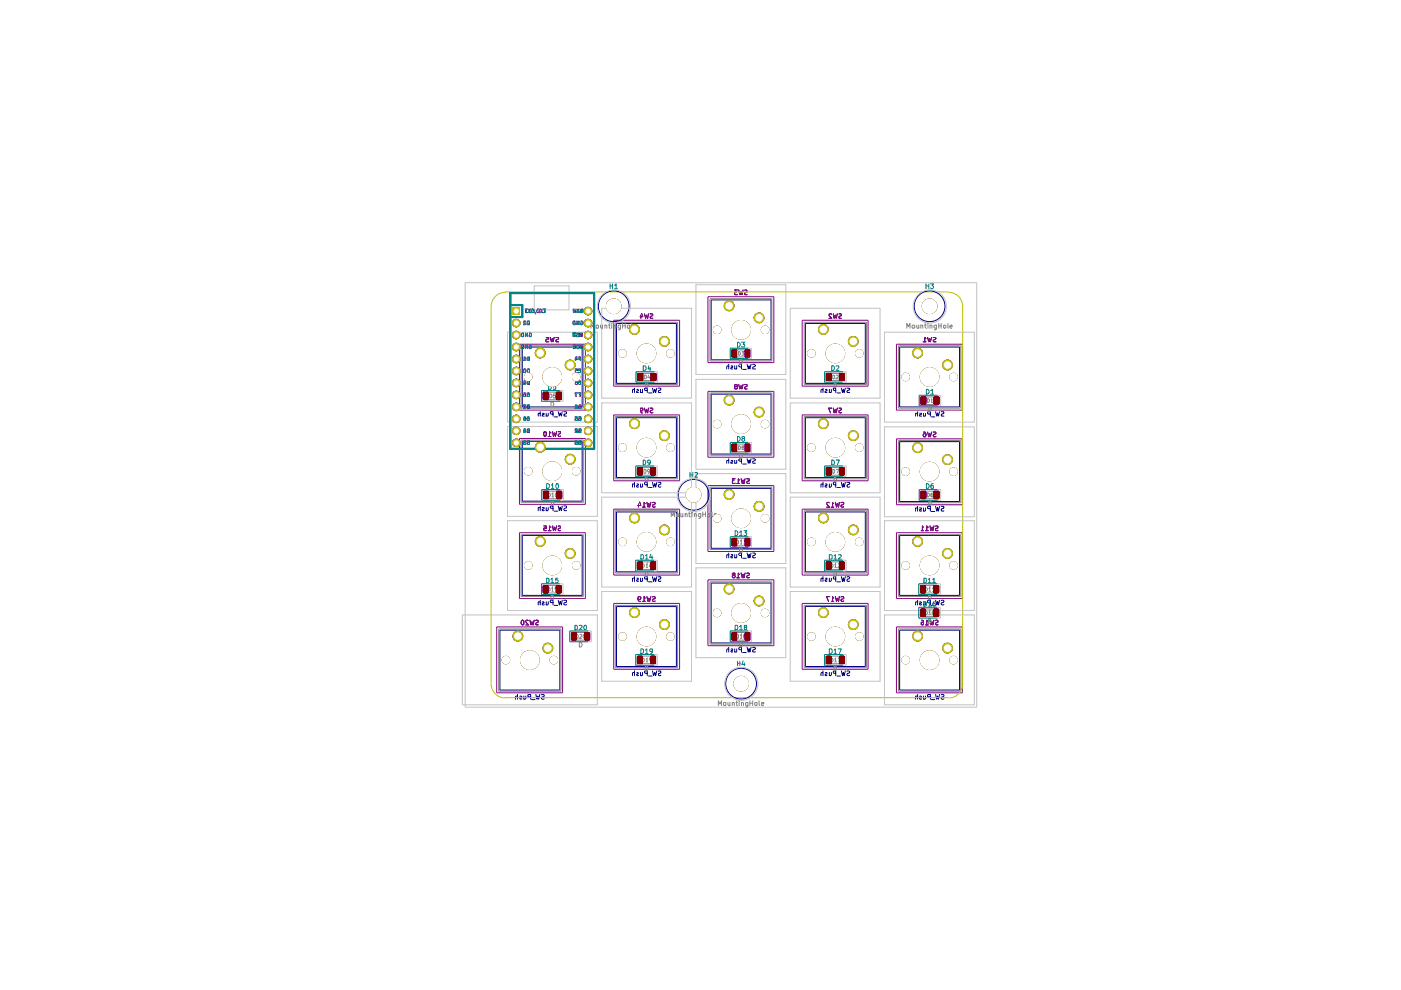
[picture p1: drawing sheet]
<svg xmlns="http://www.w3.org/2000/svg" width="297mm" height="210mm" viewBox="0 0 297 210" stroke-linecap="round" stroke-linejoin="round" font-family="sans-serif">
<g fill="none" stroke="#000084" stroke-width=".21">
<path d="M110.7 73.6h12.7v12.7h-12.7zM115.8 71.5h.5v.5l-.3-.1-.3 .2 .1 .4 .5-.1M116.7 71.5l.2 1 .2-.7 .1 .7 .3-1M117.8 71.5h.5l.1 .2-.1 .3-.4 .1v.4h.5M130.7 68.6h12.7v12.7h-12.7zM135.9 66.8v.7M136 66.5l.3 .6h-.6M136.6 66.5l.3 1 .2-.7 .2 .7 .2-1M137.8 66.5h.5a.36 .36 0 0 1 0 .4 .36 .36 0 0 1-.4 .2v.4h.5M150.8 63.6h12.7v12.7h-12.7zM154.5 77.7l-.2-.1-.2 .1v.5M154.5 77.2v1"/>
<path d="M155 77.6h.3v.3h-.2l-.2 .2 .4 .1M155.8 77.6v.6M156.2 77.6v.6l-.4-.1M156.4 61.5h-.6l.3 .4-.3 .1v.4h.6M156.6 61.5l.3 1 .2-.7 .2 .7 .3-1M157.2 77.8l-.5-.1-.1-.2 .3-.3h.3v1M157.5 78.3h.7M157.9 61.6l.3-.1 .2 .1-.1 .4-.4 .1 .1 .4h.4M158.4 77.2l.3 1 .1-.6 .2 .6 .2-1M159.6 77.3l.3-.1 .3 .3-.2 .2-.4 .2v.2l.6 .1M170.8 68.6h12.7v12.7h-12.7zM176.3 66.6l-.5-.1v.2l.5 .8h-.5"/>
<path d="M176.7 66.5l.2 1 .2-.7 .2 .7 .2-1M177.9 66.5l.5 .1-.1 .4-.4 .1v.3l.5 .1M190.7 73.6h12.7v12.7h-12.7zM195.7 72.5h.6M196.3 71.8l-.2-.3v1M196.7 71.5l.2 1 .2-.7 .2 .7 .2-1M197.9 71.5h.5a.36 .36 0 0 1-.1 .4 .36 .36 0 0 1-.4 .2v.4h.5M110.7 93.6h12.7v12.7h-12.7zM114.5 87.7l-.4-.1v.6M114.5 87.3v.9M115 87.6l.4 .1-.4 .3v.2h.4M115.4 91.5h.3l.1 .2v.6l-.2 .2-.3-.2z"/>
<path d="M115.8 87.6v.6M116.2 87.6v.5h-.4M116.2 92.5h.6M116.8 91.8l-.3-.3v1M117.2 91.5l.1 1 .3-.7 .2 .7 .2-1M117.2 87.8h-.4l-.1-.2v-.3h.5v.9M117.5 88.4h.8M118.3 91.5l.6 .1-.1 .3-.5 .2 .2 .4h.4M118.3 87.3l.3 .9 .2-.7 .2 .7 .2-.9M119.5 87.3h.5v.4a.36 .36 0 0 0-.3 .1 .36 .36 0 0 0-.1 .4h.5M130.7 88.6h12.7v12.7h-12.7zM134.5 82.7l-.1-.2-.3 .1v.6"/>
<path d="M134.5 82.3v.9M135 82.6l.2-.1 .2 .3-.5 .3 .5 .1M135.8 87l.2 .1 .3-.1v-.4h-.5v.7l.4 .2M135.8 82.5v.7M136.2 82.5v.7l-.4-.1M136.6 86.5l.3 1 .2-.7 .2 .7 .2-1M137.2 82.8l-.5-.1v-.4h.5v.9M137.5 83.3h.7M137.8 86.5h.5a.36 .36 0 0 1 0 .4 .36 .36 0 0 1-.4 .1 .34 .34 0 0 0 .1 .5 .34 .34 0 0 0 .4 0M138.3 82.3l.3 .9 .2-.7 .2 .7 .3-.9M139.6 82.3l.5 .1v.2l-.5 .3 .1 .3h.4M150.8 83.6h12.7v12.7h-12.7z"/>
<path d="M154.5 97.7h-.4v.5M154.5 97.3v.9M155 97.6h.3v.3l-.4 .2 .4 .1M155.8 97.6v.6M155.9 82h-.1l.1 .5h.3l.2-.2-.2-.3-.4-.1 .1-.4h.3l.2 .2-.3 .3M156.2 97.6v.6l-.4-.1M156.6 81.5l.3 1 .2-.7 .2 .7 .3-1M157.2 97.8l-.5-.1-.1-.2 .2-.2h.4v.9M157.5 98.4h.7M157.9 81.5l.5 .1-.1 .4-.4 .1 .1 .4h.4M158.4 97.3l.3 .9 .1-.7 .2 .7 .2-.9M159.6 97.3h.4l.2 .2-.2 .2-.4 .2v.2l.6 .1"/>
<path d="M170.8 88.6h12.7v12.7h-12.7zM174.5 82.7l-.1-.2-.3 .2v.5M174.5 82.3v.9M175 82.6l.2-.1 .1 .4h-.2l-.2 .2 .4 .1M175.8 82.5v.7M176.3 82.5v.6h-.5M176.3 86.5h-.6l.4 1M176.7 86.5l.2 1 .2-.7 .2 .7 .2-1M177.2 82.8l-.5-.1 .1-.4h.4v.9M177.4 83.3h.8M177.9 86.5l.5 .1-.1 .4-.4 .1 .1 .4h.4M178.4 82.3l.2 .9 .2-.7 .2 .7 .2-.9"/>
<path d="M179.6 82.3h.5a.36 .36 0 0 1-.1 .4 .36 .36 0 0 1-.4 .1v.4h.6M190.7 93.6h12.7v12.7h-12.7zM194.5 87.7l-.4-.1v.6M194.5 87.3v.9M195 87.6l.4 .1-.4 .3v.2h.4M195.8 91.6h.4l.1 .4-.1 .5-.3 .1-.2-.5 .2-.2 .4 .2M195.8 87.6v.6M196.2 87.6v.5h-.4M196.7 91.6l.2 1 .2-.7 .2 .7 .2-1M197.3 87.8l-.6-.1v-.3l.6-.1v.9M197.4 88.4h.8M197.9 91.6h.5a.36 .36 0 0 1-.1 .4 .36 .36 0 0 1-.4 .1v.3l.1 .2 .4-.1"/>
<path d="M198.4 87.3l.2 .9 .2-.7 .2 .7 .2-.9M199.5 87.3h.6v.4l-.5 .1-.1 .3 .1 .1h.5M110.7 113.5h12.7v12.7h-12.7zM114.5 107.7l-.4-.1v.7M114.5 107.3v1M115 107.6l.4 .1-.2 .2h-.2v.3h.4M115.3 111.5h.5v.5h-.5v.4h.5M115.8 107.6v.7M116.2 107.6v.5l-.1 .2-.3-.2M116.2 112.5h.6M116.8 111.8l-.3-.3v1M117.2 111.5l.1 1 .3-.7 .2 .7 .2-1"/>
<path d="M117.2 107.8h-.4l-.1-.2v-.3h.5v1M117.5 108.4h.8M118.3 111.6h.6v.3l-.6 .2v.3h.6M118.3 107.3l.3 1 .2-.8 .2 .8 .2-1M119.5 107.3l.6 .1v.2l-.6 .3 .3 .4 .3-.1M130.7 108.5h12.7v12.7h-12.7zM134.5 102.7l-.4-.1v.7M134.5 102.3v1M135 102.6h.3l.1 .2-.5 .3 .2 .2 .3-.1M135.4 106.8v.7M135.6 106.4l.3 .8h-.7M135.8 102.6v.7"/>
<path d="M136.2 102.6v.6l-.2 .1-.2-.2M136.2 107.5h.6M136.8 106.8l-.2-.3v1M137.1 106.5l.3 1 .2-.7 .1 .7 .3-1M137.2 102.8h-.4l-.2-.2 .1-.3h.5v1M137.5 103.4h.7M138.3 106.6l.4-.1 .2 .2-.1 .2-.5 .2v.3h.6M138.3 102.3l.3 1 .2-.8 .2 .8 .3-1M139.6 102.3l.5 .1v.2l-.5 .3v.2l.2 .2 .3-.1M150.8 103.5h12.7v12.7h-12.7zM154.5 117.7l-.3-.1-.1 .7M154.5 117.3v1"/>
<path d="M155 117.6h.3v.3l-.4 .2 .2 .2 .2-.1M155.8 117.6v.7M155.9 101.5h-.6l.3 .4-.3 .2v.3h.6M156.2 117.6v.6h-.4M156.2 102.5h.6M156.8 101.8l-.3-.3v1M157.1 101.5l.3 1 .2-.7 .1 .7 .3-1M157.2 117.8h-.4l-.2-.4 .2-.1h.4v1M157.5 118.4h.7M158.3 101.5h.5l.1 .2-.2 .3-.4 .2 .1 .2h.5M158.4 117.3l.3 1 .1-.8 .2 .8 .2-1M159.6 117.3h.4l.2 .1-.3 .4-.3 .1v.3h.6"/>
<path d="M170.8 108.5h12.7v12.7h-12.7zM174.5 102.7h-.4v.6M174.5 102.3v1M175 102.6h.3v.3l-.4 .2 .2 .2 .2-.1M175.8 106.6l-.3-.1-.3 .3 .7 .7h-.7M175.8 102.6v.7M176.3 102.6v.5l-.2 .2-.3-.2M176.3 107.5h.5M176.8 106.8l-.3-.3v1M177.1 106.5l.3 1 .1-.7 .3 .7 .2-1M177.2 102.8l-.5-.1 .1-.4h.4v1M177.4 103.4h.8"/>
<path d="M178.3 106.6h.6a.58 .58 0 0 1-.6 .6l.2 .3 .4-.1M178.4 102.3l.2 1 .2-.8 .2 .8 .2-1M179.6 102.3h.5a.36 .36 0 0 1-.1 .4 .36 .36 0 0 1-.4 .1v.2l.1 .3 .5-.1M190.7 113.5h12.7v12.7h-12.7zM194.5 107.8l-.4-.1v.7M194.5 107.4v1M195 107.7l.4 .1-.2 .2h-.2v.3h.4M195.3 112.5h.5M195.8 111.8l-.2-.3v1M195.8 107.7v.7M196.2 107.7v.5l-.1 .2-.3-.2M196.2 112.5h.6"/>
<path d="M196.8 111.8l-.3-.3v1M197.2 111.5l.1 1 .3-.7 .2 .7 .2-1M197.3 107.9l-.6-.1v-.4h.6v1M197.4 108.5h.8M198.4 111.6h.5v.3l-.5 .2v.3h.5M198.4 107.4l.2 1 .2-.8 .2 .8 .2-1M199.5 107.4h.6v.4l-.5 .1-.1 .2 .2 .3 .4-.1M106 133.6h12.7v12.7h-12.7zM110.6 131.7l.1-.2 .4 .2v.6l-.4 .2a.6 .6 0 0 1-.1-.8zM112 131.6h-.5v.3l.6 .6h-.6M112.3 131.5l.3 1 .2-.7 .2 .7 .3-1M113.5 131.6h.6v.3l-.6 .3 .3 .3 .3-.1"/>
<path d="M114.5 127.7h-.4v.6M114.5 127.3v1M115 127.7l.2-.1 .2 .2-.4 .1v.3h.4M115.8 127.6v.7M116.2 127.6v.5l-.1 .2-.3-.1M117.2 127.8h-.5v-.4l.1-.1h.4v1M117.5 128.4h.8M118.3 127.3l.3 1 .2-.8 .2 .8 .2-1M119.5 127.3h.6v.4l-.6 .2 .3 .4 .3-.1M130.7 128.6h12.7v12.7h-12.7zM134.5 122.7l-.4-.1v.7M134.5 122.3v1"/>
<path d="M135 122.6h.3l.1 .2-.5 .3 .2 .2 .3-.1M135.3 126.9l.1 .2h.4l.1-.4-.3-.2-.3 .1v.7l.2 .2h.3M135.8 122.6v.7M136.2 122.6v.6h-.4M136.2 127.5h.6M136.8 126.8l-.2-.3v1M137.1 126.5l.3 1 .2-.7 .1 .7 .3-1M137.2 122.8h-.5l-.1-.4 .2-.1h.4v1M137.5 123.4h.7M138.3 126.6l.4-.1 .2 .2-.1 .2-.5 .2v.3h.6M138.3 122.3l.3 1 .2-.8 .2 .8 .3-1M139.6 122.3h.5v.3l-.5 .3v.3h.5"/>
<path d="M150.8 123.6h12.7v12.7h-12.7zM154.5 137.7l-.3-.1-.1 .2v.5M154.5 137.2v1.1M155 137.7l.3-.1v.2l-.4 .3 .2 .2 .2-.1M155.4 121.9l-.1 .2 .1 .4 .5-.2-.2-.4h-.4v-.2l.1-.2 .5 .2-.2 .2M155.8 137.6v.7M156.2 137.6v.6h-.4M156.2 122.5h.6M156.8 121.8l-.3-.3v1M157.1 121.5l.3 1 .2-.7 .1 .7 .3-1M157.2 137.8h-.4l-.2-.4 .6-.2v1.1M157.5 138.3h.7"/>
<path d="M158.3 121.6l.4-.1 .2 .2-.2 .3h-.2l-.2 .3 .2 .2 .4-.1M158.4 137.2l.3 1.1 .1-.8 .2 .8 .2-1.1M159.6 137.3h.5a.44 .44 0 0 1-.5 .5v.4h.6M170.8 128.6h12.7v12.7h-12.7zM174.5 122.7l-.4-.1v.7M174.5 122.3v1M175 122.6h.3v.3l-.4 .2 .2 .2 .2-.1M175.8 122.6v.7M175.9 126.5h-.7l.5 1M176.3 122.6v.5l-.2 .2-.3-.1M176.3 127.5h.5M176.8 126.8l-.3-.3v1"/>
<path d="M177.1 126.5l.3 1 .1-.7 .3 .7 .2-1M177.2 122.8h-.4l-.1-.5h.5v1M177.4 123.4h.8M178.3 126.6h.6v.3l-.6 .4 .2 .2 .4-.1M178.4 122.3l.2 1 .2-.8 .2 .8 .2-1M179.6 122.3h.3l.3 .1-.1 .3-.5 .2 .1 .4 .5-.1M190.7 133.6h12.7v12.7h-12.7zM194.5 127.7h-.4v.6M194.5 127.3v1M195 127.7l.2-.1 .2 .2-.4 .1v.3h.4M195.4 131.5l.4 .2v.7h-.5l.1-.5h.3l.1 .2M195.8 127.6v.7"/>
<path d="M196.2 127.6v.5l-.1 .2-.3-.1M196.2 132.5h.6M196.8 131.8l-.3-.3v1M197.2 131.5l.1 1 .3-.7 .2 .7 .2-1M197.3 127.8h-.5l-.1-.5h.6v1M197.4 128.4h.8M198.4 131.6h.5v.3l-.5 .3v.2h.5M198.4 127.3l.2 1 .2-.8 .2 .8 .2-1M199.5 127.3h.5l.1 .1-.1 .4-.5 .1 .2 .4 .4-.1M109.7 147.7l-.2-.1-.2 .1v.6M109.7 147.2v1.1M110.2 147.7l.3-.1 .1 .1-.4 .3v.2h.4"/>
<path d="M111.1 147.6v.7M111.5 147.6v.5l-.2 .2-.2-.1M112.5 147.7h-.5l-.1-.4 .6-.1v1.1M112.7 148.3h.7M113.6 147.2l.3 1.1 .1-.7 .2 .7 .3-1.1M114.8 147.3l.4-.1 .2 .2v.2l-.4 .1-.2 .3 .2 .3 .4-.1M134.5 142.7h-.4v.6M134.5 142.2v1.1M135 142.7l.2-.1 .2 .1-.5 .4 .2 .2 .3-.1M135.8 142.6v.7M136.2 142.6v.6h-.4M137.2 142.7h-.5l-.1-.3 .2-.2h.4v1.1"/>
<path d="M137.5 143.3h.7M138.3 142.2l.3 1.1 .2-.7 .2 .7 .3-1.1M139.6 142.3h.5v.4l-.5 .1v.4h.5M174.5 142.7l-.3-.1-.1 .1v.6M174.5 142.2v1.1M175 142.7l.2-.1 .1 .2-.4 .3 .2 .2 .2-.1M175.8 142.6v.7M176.3 142.6v.5l-.2 .2-.3-.1M177.2 142.7h-.4l-.1-.4 .5-.1v1.1M177.4 143.3h.8M178.4 142.2l.2 1.1 .2-.7 .2 .7 .2-1.1M179.6 142.3l.3-.1 .3 .2v.2l-.5 .1-.1 .4 .1 .2 .5-.1"/>
<path d="M194.5 147.7h-.4v.6M194.5 147.2v1.1M195 147.7l.2-.1 .2 .1-.4 .3v.2h.4M195.8 147.6v.7M196.2 147.6v.5l-.1 .2-.3-.1M197.3 147.7h-.5l-.1-.4 .6-.1v1.1M197.4 148.3h.8M198.4 147.2l.2 1.1 .2-.7 .2 .7 .2-1.1M199.5 147.3l.5-.1 .1 .2v.2l-.4 .1-.2 .3 .2 .3 .4-.1"/>
</g>
<g fill="none" stroke="#848484" stroke-width=".21">
<path d="M110.5 73.3h13.2v13.2h-13.2zM130.5 68.3h13.2v13.2h-13.2zM150.5 63.3h13.1v13.2h-13.1zM170.5 68.3h13.2v13.2h-13.2zM190.5 73.3h13.2v13.2h-13.2zM110.5 93.3h13.2v13.2h-13.2zM130.5 88.3h13.2v13.2h-13.2zM150.5 83.3h13.1v13.2h-13.1zM170.5 88.3h13.2v13.2h-13.2zM190.5 93.4h13.2v13.2h-13.2zM110.5 113.4h13.2v13.1h-13.2zM130.5 108.3h13.2v13.2h-13.2z"/>
<path d="M150.5 103.3h13.1v13.2h-13.1zM170.5 108.3h13.2v13.2h-13.2zM190.5 113.4h13.2v13.1h-13.2zM105.7 133.3h13.2v13.3h-13.2zM130.5 128.4h13.2v13.2h-13.2zM150.5 123.4h13.1v13.2h-13.1zM170.5 128.4h13.2v13.2h-13.2zM190.5 133.3h13.2v13.3h-13.2z"/>
</g>
<g fill="none" stroke="#840084" stroke-width=".21">
<path d="M150.1 62.9h14v14h-14zM156.4 61.5h-.6l.3 .4-.3 .1v.4h.6M156.6 61.5l.3 1 .2-.7 .2 .7 .3-1M157.9 61.6l.3-.1 .2 .1-.1 .4-.4 .1 .1 .4h.4M170.1 67.9h14v14h-14zM176.3 66.6l-.5-.1v.2l.5 .8h-.5M176.7 66.5l.2 1 .2-.7 .2 .7 .2-1M177.9 66.5l.5 .1-.1 .4-.4 .1v.3l.5 .1M190.1 73h13.9v14h-13.9zM195.7 72.5h.6M196.3 71.8l-.2-.3v1M196.7 71.5l.2 1 .2-.7 .2 .7 .2-1"/>
<path d="M197.9 71.5h.5a.36 .36 0 0 1-.1 .4 .36 .36 0 0 1-.4 .2v.4h.5M110.1 93h14v13.9h-14zM130.1 88h14v13.9h-14zM135.8 87l.2 .1 .3-.1v-.4h-.5v.7l.4 .2M136.6 86.5l.3 1 .2-.7 .2 .7 .2-1M137.8 86.5h.5a.36 .36 0 0 1 0 .4 .36 .36 0 0 1-.4 .1 .34 .34 0 0 0 .1 .5 .34 .34 0 0 0 .4 0M150.1 83h14v13.9h-14zM155.9 82h-.1l.1 .5h.3l.2-.2-.2-.3-.4-.1 .1-.4h.3l.2 .2-.3 .3M156.6 81.5l.3 1 .2-.7 .2 .7 .3-1M157.9 81.5l.5 .1-.1 .4-.4 .1 .1 .4h.4M170.1 88h14v13.9h-14zM176.3 86.5h-.6l.4 1"/>
<path d="M176.7 86.5l.2 1 .2-.7 .2 .7 .2-1M177.9 86.5l.5 .1-.1 .4-.4 .1 .1 .4h.4M190.1 93h13.9v14h-13.9zM195.8 91.6h.4l.1 .4-.1 .5-.3 .1-.2-.5 .2-.2 .4 .2M196.7 91.6l.2 1 .2-.7 .2 .7 .2-1M197.9 91.6h.5a.36 .36 0 0 1-.1 .4 .36 .36 0 0 1-.4 .1v.3l.1 .2 .4-.1M110.1 112.9h14v14h-14zM115.3 111.5h.5v.5h-.5v.4h.5M116.2 112.5h.6M116.8 111.8l-.3-.3v1M117.2 111.5l.1 1 .3-.7 .2 .7 .2-1M118.3 111.6h.6v.3l-.6 .2v.3h.6"/>
<path d="M130.1 107.9h14v14h-14zM135.4 106.8v.7M135.6 106.4l.3 .8h-.7M136.2 107.5h.6M136.8 106.8l-.2-.3v1M137.1 106.5l.3 1 .2-.7 .1 .7 .3-1M138.3 106.6l.4-.1 .2 .2-.1 .2-.5 .2v.3h.6M150.1 103h14v13.9h-14zM155.9 101.5h-.6l.3 .4-.3 .2v.3h.6M156.2 102.5h.6M156.8 101.8l-.3-.3v1M157.1 101.5l.3 1 .2-.7 .1 .7 .3-1"/>
<path d="M158.3 101.5h.5l.1 .2-.2 .3-.4 .2 .1 .2h.5M170.1 107.9h14v14h-14zM175.8 106.6l-.3-.1-.3 .3 .7 .7h-.7M176.3 107.5h.5M176.8 106.8l-.3-.3v1M177.1 106.5l.3 1 .1-.7 .3 .7 .2-1M178.3 106.6h.6a.58 .58 0 0 1-.6 .6l.2 .3 .4-.1M190.1 112.9h13.9v14h-13.9zM195.3 112.5h.5M195.8 111.8l-.2-.3v1M196.2 112.5h.6M196.8 111.8l-.3-.3v1"/>
<path d="M197.2 111.5l.1 1 .3-.7 .2 .7 .2-1M198.4 111.6h.5v.3l-.5 .2v.3h.5M105.3 132.9h14v14h-14zM110.6 131.7l.1-.2 .4 .2v.6l-.4 .2a.6 .6 0 0 1-.1-.8zM112 131.6h-.5v.3l.6 .6h-.6M112.3 131.5l.3 1 .2-.7 .2 .7 .3-1M113.5 131.6h.6v.3l-.6 .3 .3 .3 .3-.1M130.1 127.9h14v14h-14zM135.3 126.9l.1 .2h.4l.1-.4-.3-.2-.3 .1v.7l.2 .2h.3M136.2 127.5h.6M136.8 126.8l-.2-.3v1M137.1 126.5l.3 1 .2-.7 .1 .7 .3-1"/>
<path d="M138.3 126.6l.4-.1 .2 .2-.1 .2-.5 .2v.3h.6M150.1 122.9h14v14h-14zM155.4 121.9l-.1 .2 .1 .4 .5-.2-.2-.4h-.4v-.2l.1-.2 .5 .2-.2 .2M156.2 122.5h.6M156.8 121.8l-.3-.3v1M157.1 121.5l.3 1 .2-.7 .1 .7 .3-1M158.3 121.6l.4-.1 .2 .2-.2 .3h-.2l-.2 .3 .2 .2 .4-.1M170.1 127.9h14v14h-14zM175.9 126.5h-.7l.5 1M176.3 127.5h.5M176.8 126.8l-.3-.3v1M177.1 126.5l.3 1 .1-.7 .3 .7 .2-1"/>
<path d="M178.3 126.6h.6v.3l-.6 .4 .2 .2 .4-.1M190.1 132.9h13.9v14h-13.9zM195.4 131.5l.4 .2v.7h-.5l.1-.5h.3l.1 .2M196.2 132.5h.6M196.8 131.8l-.3-.3v1M197.2 131.5l.1 1 .3-.7 .2 .7 .2-1M198.4 131.6h.5v.3l-.5 .3v.2h.5"/>
</g>
<g fill="#840084">
<circle cx="124.7" cy="88.8" r=".89"/>
<circle cx="124.7" cy="91.4" r=".89"/>
<circle cx="124.7" cy="93.9" r=".89"/>
</g>
<path d="M130.1 67.9h14v14h-14zM135.9 66.8v.7M136 66.5l.3 .6h-.6M136.6 66.5l.3 1 .2-.7 .2 .7 .2-1M137.8 66.5h.5a.36 .36 0 0 1 0 .4 .36 .36 0 0 1-.4 .2v.4h.5" fill="none" stroke="#840084" stroke-width=".21"/>
<g fill="#840084">
<circle cx="124.7" cy="78.7" r=".89"/>
<circle cx="124.7" cy="81.2" r=".89"/>
<circle cx="124.7" cy="83.7" r=".89"/>
<circle cx="124.7" cy="86.3" r=".89"/>
<circle cx="124.7" cy="66" r=".89"/>
<circle cx="124.7" cy="68.5" r=".89"/>
<circle cx="124.7" cy="71" r=".89"/>
<circle cx="124.7" cy="73.6" r=".89"/>
</g>
<g fill="none" stroke="#840084" stroke-width=".21">
<path d="M110.1 73h14M110.6 70.8l.4-.2v.8l-.4-.2zM110.6 73.3l.4-.1v.7l-.4-.2zM111 76.5h.5M111.4 70.6v.8l.4-.8v.8M111.4 73.2v.7l.4-.7v.7M111.5 75.9l-.3-.2v.8M111.8 75.8l.5-.1v.8l-.5-.1zM112.3 70.6l.4 .2v.4l-.2 .2-.3-.1v-.3h.1M112.3 73.2l.4 .1v.4l-.2 .2-.3-.1v-.2h.1M115.8 71.5h.5v.5l-.3-.1-.3 .2 .1 .4 .5-.1M116.7 71.5l.2 1 .2-.7 .1 .7 .3-1"/>
<path d="M117.8 71.5h.5l.1 .2-.1 .3-.4 .1v.4h.5M121.6 73.2h.3l.2 .3-.2 .4-.3-.1M122.1 75.9v.6M122.2 75.6l.2 .6h-.5M122.3 73.2h.4l.1 .1v.4l-.1 .2-.4-.1M122.7 75.7h.4v.8M122.8 76h.3M123.1 73.2l.2 .7 .3-.7"/>
</g>
<g fill="#840084">
<path d="M108.6 65.1h1.7v1.7h-1.7z"/>
<circle cx="109.5" cy="73.6" r=".89"/>
<circle cx="109.5" cy="71" r=".89"/>
<circle cx="109.5" cy="68.5" r=".89"/>
</g>
<path d="M108.2 64.7h2.5v2.5h-2.5" fill="none" stroke="#840084" stroke-width=".42"/>
<path d="M122.9 70.6l.5 .1z" fill="#840084"/>
<path d="M122.9 70.6l.5 .1z" fill="none" stroke="#840084" stroke-width=".21"/>
<path d="M122.9 70.6l.1 .3z" fill="#840084"/>
<path d="M122.9 70.6l.1 .3z" fill="none" stroke="#840084" stroke-width=".21"/>
<path d="M122.9 71.2l.1 .2z" fill="#840084"/>
<path d="M122.9 71.2l.1 .2z" fill="none" stroke="#840084" stroke-width=".21"/>
<path d="M123.3 70.6l.1 .8z" fill="#840084"/>
<path d="M123.3 70.6l.1 .8z" fill="none" stroke="#840084" stroke-width=".21"/>
<path d="M123.1 71h.2z" fill="#840084"/>
<g fill="none" stroke="#840084" stroke-width=".21">
<path d="M111.5 68.2l-.4-.1-.1 .1 .5 .6h-.5M111.8 68.2l.5-.1v.7l-.5-.1zM111.9 65.5h-.5l.3 .3-.3 .1v.3h.5M112.2 65.7l.4-.2v.8l-.4-.2zM112.8 65.4l.8 1.1M113.9 65.6v-.1a.43 .43 0 0 1 .4 .4 .43 .43 0 0 1-.2 .4l-.3-.3zM114.5 65.5l.5 .8M115 65.5l-.5 .8M115.2 65.5h.5M115.5 65.5v.8M121.5 65.5l.2 .8 .1-.5 .2 .5 .2-.8M121.5 68.2l.4-.1v.7l-.4-.1z"/>
<path d="M122.3 66.3l.3-.8 .2 .8M122.3 68.1v.7l.5-.7v.7M122.4 66.1h.4M123.1 71h.2zM123.2 68.1l.4 .1v.5l-.2 .1-.3-.1v-.2h.2M123.3 66l-.2 .3M123.6 66h-.3l-.2-.2 .1-.3h.4v.8"/>
</g>
<path d="M108.2 62.1h17.8" fill="none" stroke="#840084" stroke-width=".42"/>
<g fill="#840084">
<circle cx="109.5" cy="93.9" r=".89"/>
<circle cx="109.5" cy="91.4" r=".89"/>
<circle cx="109.5" cy="88.8" r=".89"/>
<circle cx="109.5" cy="86.3" r=".89"/>
<circle cx="109.5" cy="83.7" r=".89"/>
<circle cx="109.5" cy="81.2" r=".89"/>
<circle cx="109.5" cy="78.7" r=".89"/>
</g>
<path d="M111.1 78.3l.1-.1a.43 .43 0 0 1 .3 .4 .43 .43 0 0 1-.2 .4l-.3-.3zM111.8 78.3l.5-.1v.8l-.5-.1zM124.1 73v14M111.1 83.3h.2l.2 .7h-.5l.2-.4 .3 .1M111.1 81v.5M111.2 80.7l.3 .6h-.5M111.7 83.4l.4-.1 .2 .2v.4l-.2 .2-.4-.1M111.8 80.9l.5-.1v.7l-.5-.1z" fill="none" stroke="#840084" stroke-width=".21"/>
<circle cx="124.7" cy="76.1" r=".89" fill="#840084"/>
<g fill="none" stroke="#840084" stroke-width=".21">
<path d="M110.1 73v14h14M122 78.2h.4v.4h-.4l.1 .4 .3-.1M122.7 78.2h.4v.8M122.8 78.6h.3M111.1 93.5h.3l.1 .3-.3-.1-.2 .4h.5M111.1 91.2v.5M111.2 88.4l.3 .2v.5h-.4l.1-.5 .3 .2M111.2 90.8l.3 .6h-.5M111.5 85.9h-.5l.3 .7M111.8 88.4h.4v.8h-.4M111.8 85.9h.5v.7l-.5-.1zM111.9 93.8l-.2 .2 .1 .2h.5v-.7h-.4l-.1 .2 .5 .1"/>
<path d="M111.9 91.3l-.2 .1 .1 .3h.5v-.8h-.4l-.1 .3 .5 .1M111.9 88.7h.3M115.4 91.5h.3l.1 .2v.6l-.2 .2-.3-.2zM116.2 92.5h.6M116.8 91.8l-.3-.3v1M117.2 91.5l.1 1 .3-.7 .2 .7 .2-1M118.3 91.5l.6 .1-.1 .3-.5 .2 .2 .4h.4M121.9 86.6h.5M122 93.5h.2l.2 .3-.1 .4h-.3l-.1-.3 .2-.2 .3 .2M122.1 80.8l.3 .1v.5h-.4v-.3l.2-.1 .2 .2M122.4 91l-.4-.1-.1 .2 .5 .6h-.5M122.4 86.1l-.2-.2v.7"/>
<path d="M122.4 88.4h-.5l.3 .2-.3 .2v.3h.5M122.5 83.3h-.6l.3 .8M122.7 83.3h.4v.8M122.7 80.8h.4v.7M122.8 91.3l-.1 .1 .1 .3h.4v-.8h-.4v.3l.4 .1M122.8 86.2l-.1 .2 .1 .2h.4v-.7h-.4v.2l.4 .1M122.8 88.7l-.1 .2 .1 .3h.4v-.8h-.4v.2l.4 .1M122.8 93.8l-.1 .2 .1 .2h.4v-.7h-.4v.2l.4 .1M122.8 83.7h.3M122.8 81.1h.3"/>
</g>
<path d="M108.2 95.2h17.8" fill="none" stroke="#840084" stroke-width=".42"/>
<circle cx="109.5" cy="76.1" r=".89" fill="#840084"/>
<path d="M108.2 62.1v33.1M126 62.1v33.1" fill="none" stroke="#840084" stroke-width=".42"/>
<path d="M121.5 70.6h.5M121.7 70.6v.8M122.2 70.6l.5 .1-.1 .3h-.4v.4h.5" fill="none" stroke="#840084" stroke-width=".21"/>
<g fill="#848400">
<path d="M108.6 65.1h1.7v1.7h-1.7z"/>
<circle cx="107.3" cy="140" r=".89"/>
<circle cx="117.4" cy="140" r=".89"/>
<circle cx="112.3" cy="140" r="2.07"/>
<circle cx="116.1" cy="137.4" r="1.14"/>
<circle cx="109.8" cy="134.9" r="1.14"/>
<circle cx="132" cy="135" r=".89"/>
<circle cx="142.1" cy="135" r=".89"/>
<circle cx="137.1" cy="135" r="2.07"/>
<circle cx="140.9" cy="132.4" r="1.14"/>
<circle cx="134.5" cy="129.9" r="1.14"/>
<circle cx="112" cy="119.9" r=".89"/>
<circle cx="122.2" cy="119.9" r=".89"/>
<circle cx="117.1" cy="119.9" r="2.07"/>
<circle cx="120.9" cy="117.3" r="1.14"/>
<circle cx="114.5" cy="114.8" r="1.14"/>
<circle cx="132" cy="114.9" r=".89"/>
<circle cx="142.1" cy="114.9" r=".89"/>
<circle cx="137.1" cy="114.9" r="2.07"/>
<circle cx="140.9" cy="112.4" r="1.14"/>
<circle cx="134.5" cy="109.8" r="1.14"/>
<circle cx="142.1" cy="94.9" r=".89"/>
<circle cx="157.1" cy="144.9" r="1.65"/>
<circle cx="152" cy="130" r=".89"/>
<circle cx="162.2" cy="130" r=".89"/>
<circle cx="157.1" cy="130" r="2.07"/>
<circle cx="154.6" cy="124.9" r="1.14"/>
<circle cx="172" cy="135" r=".89"/>
<circle cx="182.2" cy="135" r=".89"/>
<circle cx="177.1" cy="135" r="2.07"/>
<circle cx="180.9" cy="132.4" r="1.14"/>
<circle cx="174.6" cy="129.9" r="1.14"/>
<circle cx="192" cy="140" r=".89"/>
<circle cx="202.2" cy="140" r=".89"/>
<circle cx="197.1" cy="140" r="2.07"/>
<circle cx="200.9" cy="137.4" r="1.14"/>
<circle cx="194.5" cy="134.9" r="1.14"/>
<circle cx="202.2" cy="119.9" r=".89"/>
<circle cx="197.1" cy="119.9" r="2.07"/>
<circle cx="200.9" cy="117.3" r="1.14"/>
<circle cx="147.1" cy="104.9" r="1.65"/>
<circle cx="160.9" cy="127.4" r="1.14"/>
<circle cx="152" cy="109.9" r=".89"/>
<circle cx="157.1" cy="109.9" r="2.07"/>
<circle cx="154.6" cy="104.8" r="1.14"/>
<circle cx="172" cy="114.9" r=".89"/>
<circle cx="182.2" cy="114.9" r=".89"/>
<circle cx="177.1" cy="114.9" r="2.07"/>
<circle cx="180.9" cy="112.4" r="1.14"/>
<circle cx="192" cy="119.9" r=".89"/>
<circle cx="194.5" cy="114.8" r="1.14"/>
<circle cx="202.2" cy="100" r=".89"/>
<circle cx="197.1" cy="100" r="2.07"/>
<circle cx="200.9" cy="97.5" r="1.14"/>
<circle cx="194.5" cy="94.9" r="1.14"/>
<circle cx="162.2" cy="109.9" r=".89"/>
<circle cx="160.9" cy="107.4" r="1.14"/>
<circle cx="174.6" cy="109.8" r="1.14"/>
<circle cx="162.2" cy="89.9" r=".89"/>
<circle cx="160.9" cy="87.4" r="1.14"/>
<circle cx="174.6" cy="89.8" r="1.14"/>
<circle cx="172" cy="94.9" r=".89"/>
<circle cx="182.2" cy="94.9" r=".89"/>
<circle cx="177.1" cy="94.9" r="2.07"/>
<circle cx="180.9" cy="92.4" r="1.14"/>
<circle cx="192" cy="100" r=".89"/>
<circle cx="182.2" cy="74.9" r=".89"/>
<circle cx="177.1" cy="74.9" r="2.07"/>
<circle cx="180.9" cy="72.4" r="1.14"/>
<circle cx="174.6" cy="69.9" r="1.14"/>
<circle cx="197.1" cy="64.9" r="1.65"/>
<circle cx="192" cy="79.9" r=".89"/>
<circle cx="202.2" cy="79.9" r=".89"/>
<circle cx="197.1" cy="79.9" r="2.07"/>
<circle cx="200.9" cy="77.4" r="1.14"/>
<circle cx="194.5" cy="74.8" r="1.14"/>
<circle cx="134.5" cy="89.8" r="1.14"/>
<circle cx="137.1" cy="74.9" r="2.07"/>
<circle cx="140.9" cy="72.4" r="1.14"/>
<circle cx="134.5" cy="69.9" r="1.14"/>
<circle cx="137.1" cy="94.9" r="2.07"/>
<circle cx="140.9" cy="92.4" r="1.14"/>
<circle cx="152" cy="89.9" r=".89"/>
<circle cx="157.1" cy="89.9" r="2.07"/>
<circle cx="154.6" cy="84.8" r="1.14"/>
<circle cx="152" cy="69.9" r=".89"/>
<circle cx="162.2" cy="69.9" r=".89"/>
<circle cx="157.1" cy="69.9" r="2.07"/>
<circle cx="160.9" cy="67.4" r="1.14"/>
<circle cx="154.6" cy="64.9" r="1.14"/>
<circle cx="172" cy="74.9" r=".89"/>
<circle cx="130.1" cy="64.9" r="1.65"/>
<circle cx="124.7" cy="66" r=".89"/>
<circle cx="124.7" cy="68.5" r=".89"/>
<circle cx="124.7" cy="71" r=".89"/>
<circle cx="124.7" cy="73.6" r=".89"/>
<circle cx="124.7" cy="76.1" r=".89"/>
<circle cx="124.7" cy="78.7" r=".89"/>
<circle cx="124.7" cy="81.2" r=".89"/>
<circle cx="124.7" cy="83.7" r=".89"/>
<circle cx="124.7" cy="86.3" r=".89"/>
<circle cx="124.7" cy="88.8" r=".89"/>
<circle cx="124.7" cy="91.4" r=".89"/>
<circle cx="124.7" cy="93.9" r=".89"/>
<circle cx="122.2" cy="99.9" r=".89"/>
<circle cx="117.1" cy="99.9" r="2.07"/>
<circle cx="120.9" cy="97.4" r="1.14"/>
<circle cx="132" cy="94.9" r=".89"/>
<circle cx="114.5" cy="94.8" r="1.14"/>
<circle cx="112" cy="79.9" r=".89"/>
<circle cx="122.2" cy="79.9" r=".89"/>
<circle cx="117.1" cy="79.9" r="2.07"/>
<circle cx="120.9" cy="77.4" r="1.14"/>
<circle cx="114.5" cy="74.8" r="1.14"/>
<circle cx="132" cy="74.9" r=".89"/>
<circle cx="142.1" cy="74.9" r=".89"/>
<circle cx="112" cy="99.9" r=".89"/>
<circle cx="109.5" cy="93.9" r=".89"/>
<circle cx="109.5" cy="91.4" r=".89"/>
<circle cx="109.5" cy="88.8" r=".89"/>
<circle cx="109.5" cy="86.3" r=".89"/>
<circle cx="109.5" cy="83.7" r=".89"/>
<circle cx="109.5" cy="81.2" r=".89"/>
<circle cx="109.5" cy="78.7" r=".89"/>
<circle cx="109.5" cy="76.1" r=".89"/>
<circle cx="109.5" cy="73.6" r=".89"/>
<circle cx="109.5" cy="71" r=".89"/>
<circle cx="109.5" cy="68.5" r=".89"/>
</g>
<path d="M104.1 64.9v80M107.1 61.9h94M107.1 62a3 3 0 0 0-3 3M201.1 62a3 3 0 0 1 3 3M204.1 64.9v80.1a3 3 0 0 1-3 3M104.1 145a3 3 0 0 0 3 3M107.1 147.9h94" fill="none" stroke="#c2c200" stroke-width=".21"/>
<g fill="none" stroke="#000084" stroke-width=".21">
<circle cx="130.1" cy="64.9" r="3.3"/>
<circle cx="197.1" cy="64.9" r="3.3"/>
<circle cx="147.1" cy="104.9" r="3.3"/>
<circle cx="157.1" cy="144.9" r="3.3"/>
</g>
<g fill="none" stroke="#c2c2c2" stroke-width=".21">
<path d="M98.6 59.9h108.5v90h-108.5zM107.6 70.4h19v19.1h-19zM113.3 60.6h7.3v5.1h-7.3zM127.6 65.4h19v19h-19zM134.9 78.8h4.5v2.2h-4.5zM147.6 60.4h19v19h-19zM154.8 73.8h4.5v2.2h-4.5zM167.5 65.4h19.1v19h-19.1zM174.8 78.8h4.6v2.2h-4.6zM187.5 70.4h19.1v19.1h-19.1zM107.6 90.4h19v19.1h-19zM114.8 82.8h4.6v2.3h-4.6z"/>
<path d="M127.6 85.4h19v19.1h-19zM134.8 98.8h4.5v2.2h-4.5zM147.6 80.4h19v19.1h-19zM154.8 93.8h4.5v2.2h-4.5zM167.5 85.4h19.1v19.1h-19.1zM174.8 98.8h4.6v2.2h-4.6zM187.5 90.5h19.1v19.1h-19.1zM194.9 83.8h4.6v2.2h-4.6zM107.6 110.4h19v19.1h-19zM114.9 103.8h4.6v2.3h-4.6zM127.6 105.4h19v19.1h-19zM134.8 118.8h4.5v2.3h-4.5z"/>
<path d="M147.6 100.4h19v19.1h-19zM154.8 113.8h4.5v2.3h-4.5zM167.5 105.4h19.1v19.1h-19.1zM174.8 118.8h4.6v2.3h-4.6zM187.5 110.4h19.1v19.1h-19.1zM194.9 103.8h4.6v2.3h-4.6zM98 130.4h28.6v19h-28.6zM114.8 123.8h4.6v2.3h-4.6zM120.8 133.8h4.6v2.3h-4.6zM127.6 125.4h19v19h-19zM134.8 138.8h4.5v2.3h-4.5zM147.6 120.4h19v19h-19z"/>
<path d="M154.8 133.8h4.5v2.3h-4.5zM167.5 125.4h19.1v19h-19.1zM174.8 138.8h4.6v2.3h-4.6zM187.5 130.4h19.1v19h-19.1zM194.8 123.8h4.6v2.3h-4.6zM194.8 128.8h4.6v2.3h-4.6z"/>
<circle cx="130.2" cy="65" r="3.5"/>
<circle cx="197.1" cy="65" r="3.5"/>
<circle cx="147.1" cy="104.9" r="3.5"/>
<circle cx="157.2" cy="145" r="3.5"/>
</g>
<g fill="none" stroke="#848484" stroke-width=".21">
<path d="M125.3 69.6v-1l.3 .7 .4-.7v1M126.4 69.1l.2-.2 .3 .1v.5l-.3 .1-.2-.2zM127.3 68.9v.5l.2 .2 .2-.1M127.7 68.9v.7M128.3 69l.2-.1 .2 .2v.5M128.3 68.9v.7M129 68.9h.4M129.2 68.6v.9l.2 .1M129.6 64.9h.6M129.6 64.3v1.1M129.7 68.6v.1M129.7 68.9v.7"/>
<path d="M130.2 69h.4v.6M130.2 64.3v1.1M130.2 68.9v.7M130.6 64.7l.3-.4v1.1M130.6 65.4h.6M131.6 68.9v.9l-.2 .1-.3-.1M131.6 69l-.4-.1-.2 .2v.3l.2 .2 .4-.1M132 69.1h.6M132 68.6v1M132.6 68.6v1M133 69.1l.2-.2 .3 .1v.5l-.3 .1-.2-.2zM133.9 68.6v.8l.2 .2"/>
<path d="M134.4 69.3l.5-.1-.1-.3-.4 .2v.3l.2 .2 .3-.1M135.5 79.5l.5-.3h2.8v1.5h-3.3zM136.6 79.5l.4 .1-.1 .7h-.3zM137.5 79.5l-.1 .6h.5M137.8 79.8v.5M155.9 74.2h2.8v1.5h-3.2v-1.2zM156.6 74.5a.42 .42 0 0 1 .4 .3 .42 .42 0 0 1-.2 .5h-.2zM156.8 76.2l.6 .3v.5l-.4 .2h-.2zM157.3 74.5h.5l-.3 .3 .3 .2-.1 .3-.4-.1M175.5 79.5l.4-.3h2.8v1.5h-3.2zM176.6 79.5l.4 .2v.4l-.2 .2h-.2zM177.3 79.6l.4-.1v.4l-.5 .4h.5"/>
<path d="M192.3 69.6v-1l.3 .7 .3-.7v1M193.4 69l.3-.1 .3 .2-.1 .4-.3 .1-.2-.2zM194.4 68.9v.6h.4M194.8 68.9v.7M195.2 69h.5v.6M195.2 68.9v.7M196 68.9h.4M196.2 68.6v.8l.2 .2M196.7 64.3v1.1M196.7 64.9h.5M196.8 68.6v.1M196.8 68.9v.7"/>
<path d="M197.2 69h.4v.6M197.2 64.3v1.1M197.2 68.9v.7M197.6 64.3h.6l-.3 .5 .3 .1v.4h-.6M198.5 68.9v.9h-.4M198.5 69l-.2-.1-.3 .2 .1 .4h.4M199 68.6v1M199 69.1h.5M199.5 68.6v1M200.1 69l.2-.1 .3 .2-.1 .4h-.4zM201 68.6l.1 1M201.4 69.3l.5-.1-.2-.3-.3 .2v.3l.2 .2 .2-.1"/>
<path d="M115.9 83.1h2.8v1.7h-3.2v-1.2zM116.5 83.5a.43 .43 0 0 1 .5 .4 .43 .43 0 0 1-.5 .5zM116.8 85.2a.55 .55 0 0 1 .6 .4 .55 .55 0 0 1-.2 .6h-.4zM117.7 83.5h-.3l-.1 .4h.4l.1 .3-.2 .2-.3-.1M135.5 99.6l.4-.5h2.8v1.7h-3.2zM136.5 99.5a.43 .43 0 0 1 .5 .4 .43 .43 0 0 1-.5 .5zM136.9 81.2a.52 .52 0 0 1 .6 .5 .52 .52 0 0 1-.6 .5zM137.8 99.9l-.4 .1-.1-.3 .1-.2 .4 .2-.2 .6-.2 .1M155.9 94.1h2.8v1.7h-3.2v-1.3zM156.6 94.5a.42 .42 0 0 1 .4 .3 .42 .42 0 0 1-.2 .5h-.2zM156.8 96.2l.6 .2v.5l-.4 .3h-.2zM157.4 94.9l-.1-.4h.4v.4l-.4 .1v.3h.4l.1-.3-.2-.1"/>
<path d="M175.9 99.1h2.8v1.7h-3.2v-1.2zM176.6 99.5l.4 .2v.4l-.3 .3h-.1zM176.9 81.2l.5 .2v.6l-.4 .2h-.1zM177.2 99.5h.6l-.3 .9M195.6 84.5l.4-.3h2.8v1.6h-3.2zM196.6 84.5l.4 .2v.4l-.1 .2h-.3zM196.9 86.2l.5 .2v.6l-.3 .2h-.2zM197.4 84.8l.2-.3v.8M197.4 85.3h.4M115.6 104.6l.4-.5h2.8v1.6h-3.2zM116.2 104.5a.43 .43 0 0 1 .5 .4 .43 .43 0 0 1-.5 .5zM116.9 106.2h.3l.2 .2v.5l-.2 .3h-.3z"/>
<path d="M117 104.8l.2-.3v.9M117 105.4h.5M117.8 104.6h.1a.34 .34 0 0 1 .3 .4 .34 .34 0 0 1-.4 .3zM135.5 119.5l.4-.4h2.8v1.6h-3.2zM136.2 119.5l.4 .3v.3l-.3 .3h-.1zM136.8 101.2a.59 .59 0 0 1 .6 .3 .59 .59 0 0 1-.2 .7h-.4zM136.9 119.8l.3-.3v.9M137.9 119.5l-.2 .6h.5M138 119.8v.6M142.3 109.6v-1.1l.3 .8 .4-.8v1.1M143.4 109.1l.2-.2 .2 .1v.6l-.4-.1zM144.3 108.9v.6h.5"/>
<path d="M144.8 108.9v.7M145.3 109.1l.1-.2 .3 .2v.5M145.3 108.9v.7M146 108.9h.4M146.1 108.5v1l.3 .1M146.6 104.4v1M146.6 104.8h.6M146.7 108.5v.2M146.7 108.9v.7M147.2 109.1l.2-.2 .2 .2v.5M147.2 104.4v1M147.2 108.9v.7"/>
<path d="M147.6 104.5l.5-.1 .1 .2-.6 .8h.6M148.6 108.9v.8l-.4 .2M148.6 109l-.4-.1-.1 .2 .1 .5h.4M149 108.5v1.1M149 109.1h.6M149.6 108.5v1.1M150.1 109l.3-.1 .1 .2-.1 .5h-.3zM150.9 108.5v1l.2 .1M151.5 109.2l.4-.1-.1-.2-.3 .1v.6h.4M155.9 114.1h2.8v1.6h-3.2v-1.1zM156.2 114.5l.4 .2v.5l-.3 .2h-.1zM156.8 116.2l.6 .2v.5l-.2 .3h-.4z"/>
<path d="M156.9 114.8l.3-.3v.9M156.9 115.4h.4M157.7 114.5h.4l-.3 .4h.3v.4h-.4M175.9 119.1h2.8v1.6h-3.2v-1.2zM176.1 119.5a.43 .43 0 0 1 .6 .4 .43 .43 0 0 1-.6 .5zM176.9 101.2l.5 .2v.5l-.2 .3h-.3zM176.9 119.8l.3-.3v.9M177.7 119.6l.3-.1 .2 .2-.5 .7h.5M195.6 104.6l.4-.5h2.8v1.6h-3.2zM196.6 104.5l.4 .2v.4l-.2 .3h-.2zM196.9 106.2l.5 .2v.5l-.1 .3h-.4zM197.7 104.5l-.3 .2v.6h.4l-.1-.4h-.2l-.1 .1"/>
<path d="M115.9 124.1h2.8v1.6h-3.2v-1.2zM116.2 124.5l.4 .3v.4l-.2 .1h-.2zM116.8 126.2l.5 .1 .1 .4-.2 .5h-.4zM117 124.8l.1-.3v.8M117 125.3h.4M118.1 124.5h-.4v.4h.4v.4h-.4M121.5 134.5l.4-.4h2.8v1.6h-3.2zM122.1 134.5a.43 .43 0 0 1 .5 .4 .43 .43 0 0 1-.5 .4zM122.8 136.2h.4a.55 .55 0 0 1 0 1h-.4zM122.9 134.6l.3-.1 .2 .2-.5 .6h.5M123.7 134.6l.2-.1a.47 .47 0 0 1 .3 .4 .47 .47 0 0 1-.3 .4l-.3-.3zM135.9 139.1h2.8v1.6h-3.2v-1.2z"/>
<path d="M136.2 139.6l.4 .1v.5l-.2 .1h-.2zM136.8 121.2l.5 .1 .1 .5-.2 .4h-.4zM136.9 139.7l.3-.1v.7M136.9 120.4h.5M138.1 139.9l-.3 .1-.1-.4h.4v.6l-.3 .1M155.9 134.1h2.8v1.6h-3.2v-1.2zM156.2 134.5l.4 .2v.6h-.4zM156.8 136.2h.4l.2 .2v.6l-.2 .2h-.4zM156.9 134.7l.3-.2v.8M156.9 135.3h.4M157.8 134.9l-.1-.1v-.2l.1-.1 .3 .1v.2l-.4 .1v.4h.4l-.1-.4M175.9 139.1h2.8v1.6h-3.2v-1.2z"/>
<path d="M176.1 139.6l.5 .1v.3l-.1 .3h-.4zM176.9 121.2h.3l.2 .2v.6l-.2 .2h-.3zM176.9 139.7l.3-.1v.7M176.9 120.4h.5M177.7 139.6h.5l-.4 .7M195.5 124.5l.4-.4h2.8v1.6h-3.2zM195.9 129.1h2.8v1.6h-3.2v-1.2zM196.1 129.5a.43 .43 0 0 1 .5 .4 .43 .43 0 0 1-.5 .4zM196.1 124.5a.43 .43 0 0 1 .5 .4 .43 .43 0 0 1-.5 .4zM196.8 131.2h.4a.55 .55 0 0 1 0 1h-.4zM196.8 126.2h.4a.55 .55 0 0 1 0 1h-.4zM196.9 129.8l.2-.3v.8"/>
<path d="M196.9 124.8l.2-.3v.8M196.9 130.3h.5M196.9 125.3h.5M197.6 124.8l.3-.3v.8M197.6 125.3h.5M198.1 129.5l-.5 .3v.4l.2 .1 .3-.1v-.4h-.4l-.1 .2M136.8 141.2h.4a.59 .59 0 0 1 .2 .7 .59 .59 0 0 1-.6 .3zM136.9 140.3h.5M152.3 149.6v-1l.3 .7 .4-.7v1M153.4 149h.5v.5h-.5zM154.3 148.9v.5l.2 .2 .3-.1M154.8 148.9v.7"/>
<path d="M155.3 149l.3-.1 .1 .7M155.3 148.9v.7M156 148.9h.4M156.2 148.6v.9l.2 .1M156.6 144.4v1M156.6 144.9h.6M156.7 148.6v.1M156.7 148.9v.7M157.2 149l.4-.1v.7M157.2 144.4v1M157.2 148.9v.7M157.9 144.4l-.3 .6h.6"/>
<path d="M158.1 144.7v.7M158.6 149.5h-.5v-.6h.5v.8l-.3 .2h-.2M159 148.6v1M159 149.1h.6M159.6 148.6v1M160.1 148.9l.4 .1v.5h-.4zM160.9 148.6v.8l.2 .2M161.4 149.3l.6-.1-.1-.3h-.4l-.1 .2v.3l.2 .2 .3-.1M176.9 141.2h.3l.2 .3v.5l-.4 .2h-.1zM176.9 140.3h.5"/>
</g>
<g fill="#840000">
<path d="M178 139h1l.1 .2v1.4l-.1 .2-1.1-.1v-1.5z"/>
<path d="M175.1 139.1h1.2v1.5l-.1 .2-1.1-.1z"/>
<path d="M195.1 129.1l1.1-.1 .1 .2v1.4l-.1 .2h-1l-.1-.2z"/>
<path d="M177.9 119.1l1.1-.1 .1 .2v1.5l-.1 .1h-1l-.1-.1z"/>
<path d="M175.1 119.1h1.2v1.5l-.1 .2-1.1-.1z"/>
<path d="M135.2 139h.9l.2 .2-.1 1.6h-1l-.2-.2v-1.3z"/>
<path d="M117.9 124.1l1-.1 .2 .2v1.4l-.2 .2h-.9l-.2-.2z"/>
<path d="M115.1 124.1l1-.1 .2 .2v1.4l-.2 .2h-.9l-.2-.2z"/>
<path d="M135.1 119.1h1.2v1.6l-.2 .1-1-.1z"/>
<path d="M123.9 134.2l.1-.2h1l.1 .2v1.4l-.1 .2h-1l-.1-.2z"/>
<path d="M121.1 134.2l.1-.2h1l.1 .2v1.4l-.1 .2h-1l-.1-.2z"/>
<path d="M137.9 139.1h1.2l-.1 1.7-1.1-.1z"/>
<path d="M157.9 134.1h1.2l-.1 1.7-1.1-.1z"/>
<path d="M155.1 134.1h1.2l-.1 1.7-1.1-.1z"/>
<path d="M137.9 119.1h1.2v1.6h-1.2z"/>
<path d="M157.9 114.1h1.2l-.1 1.7-1.1-.1z"/>
<path d="M155.2 114l1.1 .1-.1 1.7-1.1-.1z"/>
<path d="M157.9 94.1h1.2v1.7h-1l-.2-.1z"/>
<path d="M155.1 94.1h1.2v1.7h-1.2z"/>
<path d="M175.2 99.1h1l.1 .1v1.6h-1.2z"/>
<path d="M198 129h1l.1 .2v1.4l-.1 .2h-1l-.1-.2v-1.4z"/>
<path d="M197.9 124.1l1.1-.1 .1 .2v1.4l-.1 .2h-1l-.1-.2z"/>
<path d="M195.1 124.1l1.1-.1 .1 .2v1.4l-.1 .2h-1l-.1-.2z"/>
<path d="M198 104.1h1l.2 .1v1.4l-.2 .2h-.9l-.2-.1z"/>
<path d="M195.1 104.1h1.2v1.6h-1.2z"/>
<path d="M118 104.1h1l.2 .1v1.5l-.2 .1h-.9l-.2-.1z"/>
<path d="M115.1 104.1h1.1l.2 .1v1.5l-.2 .1h-.9l-.2-.1z"/>
<path d="M138 99.1h1.1v1.7h-1.2l-.1-1.5z"/>
<path d="M135.2 99.1h1.1v1.6l-.2 .1h-1l-.1-1.6z"/>
<path d="M117.9 83.1h1.1l.1 1.6-.2 .1h-.8l-.3-.1z"/>
<path d="M115.1 83.1h1.1l.1 1.6-.2 .1h-.8l-.3-.1z"/>
<path d="M138 79.1l1.2 .1-.1 1.6-1.2-.1z"/>
<path d="M135.1 79.2h1.3l-.1 1.6-1.2-.1z"/>
<path d="M178 99.1h1l.1 .1v1.6h-1.1l-.1-.1z"/>
<path d="M158 74.1l1.1 .1-.1 1.6-1.1-.1z"/>
<path d="M155.2 74.1l1.1 .1-.1 1.6-1.1-.1z"/>
<path d="M178 79.1h1.1v1.7l-1.2-.1z"/>
<path d="M175.1 79.2l1.2-.1v1.7l-1.2-.1z"/>
<path d="M197.9 84.2l1.2-.1v1.7l-1.2-.1z"/>
<path d="M195.1 84.2l1.1-.1 .2 .1-.1 1.6-1.2-.1z"/>
</g>
<g fill="none" stroke="#008484" stroke-width=".21">
<path d="M129.4 60.6h.5M129.4 60.2v1M129.9 60.2v1M130.3 60.5l.3-.3v1M130.3 61.2h.6M196.3 60.2v1M196.3 60.6h.6M196.9 60.2v1M197.3 60.2h.6l-.3 .3 .3 .1v.4l-.2 .2-.4-.2M136.4 97.5l.5 .3v.5l-.2 .3h-.3zM137.9 98l-.2 .2-.4-.2v-.4h.5a.73 .73 0 0 1-.1 1h-.3M138.7 98.8h-3.9v2.3h3.9"/>
<path d="M154.8 96.1h3.9M178.7 98.8h-3.9v2.3h3.9M194.9 83.8h3.9M194.9 86h3.9M196.4 82.5a.52 .52 0 0 1 .6 .6 .52 .52 0 0 1-.6 .5zM197.3 82.8l.4-.3v1.1M197.3 83.6h.6M114.9 106.1h3.9M135.9 117.6l.5 .1 .1 .4-.3 .4h-.3zM136.8 117.9l.3-.3v.9M136.8 118.5h.6M138 117.5l-.3 .7h.7"/>
<path d="M138.2 117.9v.6M138.7 118.8h-3.9v2.3h3.9M146.3 100.2v1M146.3 100.7h.6M146.9 100.2v1M147.3 100.2h.4l.2 .1-.6 .9h.6M155.9 112.5a.59 .59 0 0 1 .5 .4 .59 .59 0 0 1-.1 .6h-.4zM156.8 112.9l.3-.4v1M156.8 113.5h.6M157.7 112.5h.6l-.3 .4 .3 .1v.5h-.6M158.7 113.8h-3.9v2.3h3.9M175.8 117.6h.5l.1 .2v.6l-.1 .1h-.5z"/>
<path d="M176.9 117.9l.2-.3v.9M176.9 118.5h.5M177.8 117.7l.5-.1 .1 .3-.7 .6h.7M178.7 118.8h-3.9v2.3h3.9M115.9 122.6h.3l.2 .2v.6l-.2 .1h-.3zM116.8 122.9l.3-.3v.9M116.8 123.5h.6M118.3 122.6h-.5v.4l.4-.1 .1 .2v.4l-.5-.1M118.7 123.8h-3.9v2.3h3.9M121.9 132.6h.3l.2 .2v.5l-.2 .2h-.3zM122.8 132.7l.5-.1 .1 .2-.6 .7h.6M123.9 132.7v-.1a.47 .47 0 0 1 .5 .5 .47 .47 0 0 1-.5 .4l-.1-.3z"/>
<path d="M124.7 133.8h-3.9v2.3h3.9M135.9 137.6h.3a.55 .55 0 0 1 .2 .6 .55 .55 0 0 1-.5 .4zM136.8 137.8l.3-.2v1M136.8 138.6h.6M138.3 138l-.3 .2-.3-.2v-.2l.2-.2 .4 .1v.6l-.4 .3M138.7 138.8h-3.9v2.3h3.9M155.9 132.6l.5 .1v.4l-.1 .4h-.4zM156.8 132.8l.3-.2v.9M156.8 133.5h.6M158 133l-.2-.1v-.2l.4-.1 .1 .3-.5 .2 .1 .4 .4-.1v-.3l-.2-.1M158.7 133.8h-3.9v2.3h3.9M175.8 137.6h.5l.1 .2v.5l-.3 .3h-.3z"/>
<path d="M176.9 137.8l.2-.2v1M176.9 138.6h.5M177.7 137.6h.7l-.4 1M178.7 138.8h-3.9v2.3h3.9M195.9 127.6h.3l.2 .2v.6l-.2 .1h-.3zM195.9 122.6h.3l.2 .2v.6l-.2 .1h-.3zM196.8 127.8l.3-.2v.9M196.8 122.9l.3-.3v.9M196.8 128.5h.6M196.8 123.5h.6M197.8 122.9l.2-.3v.9M197.8 123.5h.6"/>
<path d="M198.3 127.6h-.4l-.1 .4 .1 .5h.4l.1-.4-.2-.2-.4 .2M198.7 128.8h-3.9v2.3h3.9M198.7 123.8h-3.9v2.3h3.9M156.4 140.2v.9M156.4 140.6h.5M156.9 140.2v.9M157.6 140.1l-.3 .8h.7M157.8 140.5v.6"/>
</g>
<g fill="#008484">
<circle cx="124.7" cy="66" r=".89"/>
<circle cx="124.7" cy="68.5" r=".89"/>
<circle cx="124.7" cy="71" r=".89"/>
<circle cx="124.7" cy="73.6" r=".89"/>
<circle cx="124.7" cy="76.1" r=".89"/>
<circle cx="124.7" cy="78.7" r=".89"/>
<circle cx="124.7" cy="81.2" r=".89"/>
</g>
<g fill="none" stroke="#008484" stroke-width=".21">
<path d="M136.4 77.6l.6 .2v.5l-.4 .3h-.2zM137.6 77.6l-.2 .6h.6M137.8 77.9v.7M138.8 78.8h-3.9v2.2h3.9M156.4 72.6h.2l.4 .4-.4 .6h-.2zM157.2 72.6h.7l-.3 .4h.2l.1 .4-.2 .2-.5-.1M158.7 73.8h-3.9v2.2h3.9M176.3 77.6a.52 .52 0 0 1 .6 .5 .52 .52 0 0 1-.6 .5zM177.3 77.6h.4l.2 .1-.6 .9h.6M178.7 78.8h-3.9v2.2h3.9M118.7 82.8h-3.9v2.3h3.9M122 93.8h.3v-.3h-.3v.7h.3l.1-.3-.2-.1"/>
<path d="M122 88.7h.3v-.3h-.3v.8h.3l.1-.4-.2-.1M122 86.2h.3v-.3h-.3v.7h.3l.1-.3-.2-.1M122 91.3h.3v-.4h-.3v.8h.3l.1-.3-.2-.1M122 83.7h.2M122.4 83.3h-.4v.8M122.6 83.3h.6l-.4 .8M122.7 88.4h.5l-.3 .2 .3 .1v.4h-.5M122.8 86.1l.1-.2v.7M122.8 91l.3-.1 .1 .4-.5 .4h.5M122.8 86.6h.4M123.1 93.5h-.3v.1v.5h.4v-.3l-.4-.1v.2M156.4 92.5h.2l.4 .5-.4 .6h-.2z"/>
<path d="M157.5 93l-.2-.3 .4-.2 .2 .2-.1 .3h-.3l-.2 .2 .2 .4 .4-.2-.2-.4M158.7 93.8h-3.9v2.3M176.3 97.5a.59 .59 0 0 1 .6 .4 .59 .59 0 0 1-.1 .7h-.5zM177.3 97.5h.7l-.5 1.1M194.9 83.8v2.2M115.9 102.5l.6 .3v.5l-.2 .2h-.4zM116.9 102.9l.3-.4v1M116.9 103.5h.5M117.9 102.6l.2-.1a.53 .53 0 0 1 .3 .6 .53 .53 0 0 1-.4 .4l-.2-.3zM118.8 103.8h-3.9v2.3M196.4 102.5a.55 .55 0 0 1 .6 .4 .55 .55 0 0 1-.2 .6h-.4zM197.9 102.5l-.4 .1a.74 .74 0 0 0-.1 .9h.5v-.4v-.1h-.5l-.1 .1"/>
<path d="M198.8 103.8h-3.9v2.3h3.9"/>
</g>
<path d="M108.2 95.2h17.8" fill="none" stroke="#008484" stroke-width=".42"/>
<g fill="#008484">
<circle cx="109.5" cy="83.7" r=".89"/>
<circle cx="109.5" cy="81.2" r=".89"/>
<circle cx="109.5" cy="78.7" r=".89"/>
<circle cx="109.5" cy="76.1" r=".89"/>
<circle cx="109.5" cy="93.9" r=".89"/>
<circle cx="109.5" cy="91.4" r=".89"/>
<circle cx="109.5" cy="88.8" r=".89"/>
<circle cx="109.5" cy="86.3" r=".89"/>
</g>
<g fill="none" stroke="#008484" stroke-width=".21">
<path d="M122 76h.2M122 78.6h.2M122.4 75.7h-.4v.8M122.4 78.2h-.4v.8M122.8 75.6l-.1 .6h.5M123 75.9v.6M123.1 78.2h-.4v.4l.3-.1 .1 .4h-.4M111.1 85.9l.4 .1v.4l-.2 .2h-.2zM111.1 91.3l.4-.1-.1-.3h-.3v.8h.3l.1-.3-.2-.1M111.1 93.8l.4-.1-.1-.2h-.3v.7h.3l.1-.3-.2-.1M111.1 88.7h.2M111.5 88.4h-.4v.8h.4"/>
<path d="M111.7 85.9h.6l-.4 .7M112 90.8l-.2 .6h.5M112.2 88.4h-.3l-.2 .3 .1 .5h.4l.1-.4-.2-.2-.4 .2M112.2 91.2v.5M112.3 93.5h-.5v.3h.5l-.1 .4-.4-.1M116.3 81.5l.6 .3v.5l-.2 .2h-.4zM117.8 81.5h-.5v.5h.5v.5h-.5M122 81.1h.2M122.4 80.8h-.4v.7M123 80.8l-.3 .1v.5h.4l-.1-.4-.3 .2"/>
</g>
<g fill="#008484">
<circle cx="124.7" cy="86.3" r=".89"/>
<circle cx="124.7" cy="88.8" r=".89"/>
<circle cx="124.7" cy="91.4" r=".89"/>
<circle cx="124.7" cy="93.9" r=".89"/>
</g>
<path d="M126 64.7v30.5" fill="none" stroke="#008484" stroke-width=".42"/>
<g fill="#008484">
<path d="M108.6 65.1h1.7v1.7h-1.7z"/>
<circle cx="109.5" cy="73.6" r=".89"/>
<circle cx="109.5" cy="71" r=".89"/>
<circle cx="109.5" cy="68.5" r=".89"/>
</g>
<path d="M126 62.1h-17.8v2.6h2.5v2.5h-2.5" fill="none" stroke="#008484" stroke-width=".42"/>
<path d="M121.5 70.5h.5v.2h-.5z" fill="#008484"/>
<g fill="none" stroke="#008484" stroke-width=".21">
<path d="M111.1 68.1l.4 .1v.5l-.2 .1h-.2zM111.3 65.5h.4M111.6 65.5v.8M111.8 68.2l.4-.1 .1 .3-.6 .4h.6M112 65.5l.5 .8M112.5 65.5l-.5 .8M112.8 65.5a.42 .42 0 0 1 .4 .3 .42 .42 0 0 1-.1 .5h-.3v-.3zM114.1 65.4l-.7 1.1M114.4 65.5l.4 .1 .1 .4-.2 .3h-.3zM115.1 65.5h.5l-.2 .3 .2 .2v.2h-.5M121.5 70.5h.5v.2h-.5zM121.6 66l.4-.1v-.3l-.4-.1v.8"/>
<path d="M121.7 66l.3 .3M121.9 68.1l-.4 .1v.5l.2 .1 .3-.1v-.2h-.2M122.2 66.3l.3-.8 .3 .8M122.3 66.1h.4M122.8 68.1v.7l-.5-.7v.7M122.9 65.5l.3 .8 .1-.5 .1 .5 .2-.8M123.2 68.1l.4 .1v.5l-.2 .1h-.2z"/>
</g>
<path d="M126 62.1v2.6" fill="none" stroke="#008484" stroke-width=".42"/>
<path d="M121.9 71.2l.1 .2z" fill="#008484"/>
<path d="M121.9 71.2l.1 .2z" fill="none" stroke="#008484" stroke-width=".21"/>
<path d="M121.5 70.5h.2v.9h-.2z" fill="#008484"/>
<path d="M121.5 70.5h.2v.9h-.2z" fill="none" stroke="#008484" stroke-width=".21"/>
<path d="M121.7 71h.1z" fill="#008484"/>
<path d="M121.7 71h.1z" fill="none" stroke="#008484" stroke-width=".21"/>
<path d="M121.9 70.5l.1 .4z" fill="#008484"/>
<path d="M121.9 70.5l.1 .4zM122.8 70.6l-.6 .1 .1 .3 .5 .1-.1 .3h-.5M123 70.6h.4M123.2 70.6v.8" fill="none" stroke="#008484" stroke-width=".21"/>
<circle cx="124.7" cy="83.7" r=".89" fill="#008484"/>
<g fill="none" stroke="#008484" stroke-width=".21">
<path d="M111 73.2l-.4 .1v.4l.1 .2 .4-.1v-.2h-.2M111 70.6l-.4 .2v.4l.1 .2 .4-.1v-.3h-.2M111.1 78.2l.4 .2v.4l-.2 .2h-.2zM111.1 75.7l.4 .2v.4l-.2 .2h-.2zM111.8 75.9l.2-.2v.8M111.8 73.2v.7l-.4-.7v.7M111.8 70.6v.8l-.4-.8v.8M111.8 76.5h.5M111.9 78.2h.3l.1 .2-.1 .6-.4-.1zM112.3 73.2l.4 .1v.4l-.2 .2h-.2zM112.3 70.6l.4 .2v.4l-.2 .2h-.2zM121.5 73.2l.2 .7 .3-.7"/>
<path d="M122.8 73.2h-.4l-.2 .1v.4l.2 .2 .4-.1M123.5 73.2h-.3l-.2 .3 .2 .4 .3-.1M111.1 80.8l.4 .1v.5l-.2 .1h-.2zM111.5 83.4l-.3-.1-.2 .4 .2 .4 .3-.1M112 80.7l-.2 .6h.5M112.2 83.3h-.3l-.1 .7h.5v-.3l-.4-.1-.1 .1M112.2 81v.5"/>
</g>
<path d="M108.2 64.7v30.5" fill="none" stroke="#008484" stroke-width=".42"/>
<g fill="#840084">
<path d="M123.9 134.2l.1-.2h1l.1 .2v1.4l-.1 .2h-1l-.1-.2z"/>
<path d="M121.1 134.2l.1-.2h1l.1 .2v1.4l-.1 .2h-1l-.1-.2z"/>
<path d="M157.9 134.1h1.2l-.1 1.7-1.1-.1z"/>
<path d="M155.1 134.1h1.2l-.1 1.7-1.1-.1z"/>
<path d="M157.9 114.1h1.2l-.1 1.7-1.1-.1z"/>
<path d="M155.2 114l1.1 .1-.1 1.7-1.1-.1z"/>
<path d="M117.9 124.1l1-.1 .2 .2v1.4l-.2 .2h-.9l-.2-.2z"/>
<path d="M115.1 124.1l1-.1 .2 .2v1.4l-.2 .2h-.9l-.2-.2z"/>
<path d="M137.9 139.1h1.2l-.1 1.7-1.1-.1z"/>
<path d="M135.2 139h.9l.2 .2-.1 1.6h-1l-.2-.2v-1.3z"/>
<path d="M118 104.1h1l.2 .1v1.5l-.2 .1h-.9l-.2-.1z"/>
<path d="M115.1 104.1h1.1l.2 .1v1.5l-.2 .1h-.9l-.2-.1z"/>
<path d="M137.9 119.1h1.2v1.6h-1.2z"/>
<path d="M135.1 119.1h1.2v1.6l-.2 .1-1-.1z"/>
<path d="M178 99.1h1l.1 .1v1.6h-1.1l-.1-.1z"/>
<path d="M175.2 99.1h1l.1 .1v1.6h-1.2z"/>
<path d="M195.1 104.1h1.2v1.6h-1.2z"/>
<path d="M178 139h1l.1 .2v1.4l-.1 .2-1.1-.1v-1.5z"/>
<path d="M175.1 139.1h1.2v1.5l-.1 .2-1.1-.1z"/>
<path d="M177.9 119.1l1.1-.1 .1 .2v1.5l-.1 .1h-1l-.1-.1z"/>
<path d="M175.1 119.1h1.2v1.5l-.1 .2-1.1-.1z"/>
<path d="M198 129h1l.1 .2v1.4l-.1 .2h-1l-.1-.2v-1.4z"/>
<path d="M195.1 129.1l1.1-.1 .1 .2v1.4l-.1 .2h-1l-.1-.2z"/>
<path d="M197.9 124.1l1.1-.1 .1 .2v1.4l-.1 .2h-1l-.1-.2z"/>
<path d="M195.1 124.1l1.1-.1 .1 .2v1.4l-.1 .2h-1l-.1-.2z"/>
<path d="M178 79.1h1.1v1.7l-1.2-.1z"/>
<path d="M158 74.1l1.1 .1-.1 1.6-1.1-.1z"/>
<path d="M155.2 74.1l1.1 .1-.1 1.6-1.1-.1z"/>
<path d="M198 104.1h1l.2 .1v1.4l-.2 .2h-.9l-.2-.1z"/>
<path d="M175.1 79.2l1.2-.1v1.7l-1.2-.1z"/>
<path d="M197.9 84.2l1.2-.1v1.7l-1.2-.1z"/>
<path d="M195.1 84.2l1.1-.1 .2 .1-.1 1.6-1.2-.1z"/>
<path d="M138 99.1h1.1v1.7h-1.2l-.1-1.5z"/>
<path d="M135.2 99.1h1.1v1.6l-.2 .1h-1l-.1-1.6z"/>
<path d="M157.9 94.1h1.2v1.7h-1l-.2-.1z"/>
<path d="M155.1 94.1h1.2v1.7h-1.2z"/>
<path d="M135.1 79.2h1.3l-.1 1.6-1.2-.1z"/>
<path d="M138 79.1l1.2 .1-.1 1.6-1.2-.1z"/>
<path d="M117.9 83.1h1.1l.1 1.6-.2 .1h-.8l-.3-.1z"/>
<path d="M115.1 83.1h1.1l.1 1.6-.2 .1h-.8l-.3-.1z"/>
<path d="M108.6 65.1h1.7v1.7h-1.7z"/>
<circle cx="107.3" cy="140" r=".89"/>
<circle cx="117.4" cy="140" r=".89"/>
<circle cx="112.3" cy="140" r="2.07"/>
<circle cx="116.1" cy="137.4" r="1.14"/>
<circle cx="109.8" cy="134.9" r="1.14"/>
<circle cx="157.1" cy="144.9" r="1.65"/>
<circle cx="142.1" cy="135" r=".89"/>
<circle cx="152" cy="130" r=".89"/>
<circle cx="157.1" cy="130" r="2.07"/>
<circle cx="154.6" cy="124.9" r="1.14"/>
<circle cx="147.1" cy="104.9" r="1.65"/>
<circle cx="142.1" cy="114.9" r=".89"/>
<circle cx="152" cy="109.9" r=".89"/>
<circle cx="157.1" cy="109.9" r="2.07"/>
<circle cx="154.6" cy="104.8" r="1.14"/>
<circle cx="112" cy="119.9" r=".89"/>
<circle cx="122.2" cy="119.9" r=".89"/>
<circle cx="117.1" cy="119.9" r="2.07"/>
<circle cx="132" cy="135" r=".89"/>
<circle cx="137.1" cy="135" r="2.07"/>
<circle cx="140.9" cy="132.4" r="1.14"/>
<circle cx="134.5" cy="129.9" r="1.14"/>
<circle cx="120.9" cy="117.3" r="1.14"/>
<circle cx="114.5" cy="114.8" r="1.14"/>
<circle cx="112" cy="99.9" r=".89"/>
<circle cx="122.2" cy="99.9" r=".89"/>
<circle cx="132" cy="114.9" r=".89"/>
<circle cx="137.1" cy="114.9" r="2.07"/>
<circle cx="140.9" cy="112.4" r="1.14"/>
<circle cx="134.5" cy="109.8" r="1.14"/>
<circle cx="202.2" cy="140" r=".89"/>
<circle cx="197.1" cy="140" r="2.07"/>
<circle cx="200.9" cy="137.4" r="1.14"/>
<circle cx="194.5" cy="134.9" r="1.14"/>
<circle cx="180.9" cy="112.4" r="1.14"/>
<circle cx="194.5" cy="114.8" r="1.14"/>
<circle cx="192" cy="100" r=".89"/>
<circle cx="202.2" cy="100" r=".89"/>
<circle cx="200.9" cy="97.5" r="1.14"/>
<circle cx="182.2" cy="135" r=".89"/>
<circle cx="177.1" cy="135" r="2.07"/>
<circle cx="180.9" cy="132.4" r="1.14"/>
<circle cx="192" cy="140" r=".89"/>
<circle cx="182.2" cy="114.9" r=".89"/>
<circle cx="177.1" cy="114.9" r="2.07"/>
<circle cx="192" cy="119.9" r=".89"/>
<circle cx="202.2" cy="119.9" r=".89"/>
<circle cx="197.1" cy="119.9" r="2.07"/>
<circle cx="200.9" cy="117.3" r="1.14"/>
<circle cx="182.2" cy="74.9" r=".89"/>
<circle cx="180.9" cy="72.4" r="1.14"/>
<circle cx="174.6" cy="69.9" r="1.14"/>
<circle cx="162.2" cy="130" r=".89"/>
<circle cx="160.9" cy="127.4" r="1.14"/>
<circle cx="172" cy="135" r=".89"/>
<circle cx="174.6" cy="129.9" r="1.14"/>
<circle cx="162.2" cy="109.9" r=".89"/>
<circle cx="160.9" cy="107.4" r="1.14"/>
<circle cx="172" cy="114.9" r=".89"/>
<circle cx="174.6" cy="109.8" r="1.14"/>
<circle cx="160.9" cy="87.4" r="1.14"/>
<circle cx="154.6" cy="84.8" r="1.14"/>
<circle cx="182.2" cy="94.9" r=".89"/>
<circle cx="197.1" cy="100" r="2.07"/>
<circle cx="194.5" cy="94.9" r="1.14"/>
<circle cx="172" cy="94.9" r=".89"/>
<circle cx="177.1" cy="94.9" r="2.07"/>
<circle cx="180.9" cy="92.4" r="1.14"/>
<circle cx="174.6" cy="89.8" r="1.14"/>
<circle cx="172" cy="74.9" r=".89"/>
<circle cx="177.1" cy="74.9" r="2.07"/>
<circle cx="197.1" cy="64.9" r="1.65"/>
<circle cx="192" cy="79.9" r=".89"/>
<circle cx="202.2" cy="79.9" r=".89"/>
<circle cx="197.1" cy="79.9" r="2.07"/>
<circle cx="200.9" cy="77.4" r="1.14"/>
<circle cx="194.5" cy="74.8" r="1.14"/>
<circle cx="142.1" cy="94.9" r=".89"/>
<circle cx="137.1" cy="94.9" r="2.07"/>
<circle cx="140.9" cy="92.4" r="1.14"/>
<circle cx="134.5" cy="89.8" r="1.14"/>
<circle cx="152" cy="89.9" r=".89"/>
<circle cx="162.2" cy="89.9" r=".89"/>
<circle cx="157.1" cy="89.9" r="2.07"/>
<circle cx="132" cy="74.9" r=".89"/>
<circle cx="137.1" cy="74.9" r="2.07"/>
<circle cx="134.5" cy="69.9" r="1.14"/>
<circle cx="142.1" cy="74.9" r=".89"/>
<circle cx="140.9" cy="72.4" r="1.14"/>
<circle cx="152" cy="69.9" r=".89"/>
<circle cx="162.2" cy="69.9" r=".89"/>
<circle cx="157.1" cy="69.9" r="2.07"/>
<circle cx="160.9" cy="67.4" r="1.14"/>
<circle cx="154.6" cy="64.9" r="1.14"/>
<circle cx="130.1" cy="64.9" r="1.65"/>
<circle cx="124.7" cy="66" r=".89"/>
<circle cx="124.7" cy="68.5" r=".89"/>
<circle cx="124.7" cy="71" r=".89"/>
<circle cx="124.7" cy="73.6" r=".89"/>
<circle cx="122.2" cy="79.9" r=".89"/>
<circle cx="120.9" cy="77.4" r="1.14"/>
<circle cx="114.5" cy="74.8" r="1.14"/>
<circle cx="124.7" cy="76.1" r=".89"/>
<circle cx="124.7" cy="78.7" r=".89"/>
<circle cx="124.7" cy="81.2" r=".89"/>
<circle cx="124.7" cy="83.7" r=".89"/>
<circle cx="117.1" cy="99.9" r="2.07"/>
<circle cx="120.9" cy="97.4" r="1.14"/>
<circle cx="132" cy="94.9" r=".89"/>
<circle cx="124.7" cy="86.3" r=".89"/>
<circle cx="124.7" cy="88.8" r=".89"/>
<circle cx="124.7" cy="91.4" r=".89"/>
<circle cx="124.7" cy="93.9" r=".89"/>
<circle cx="117.1" cy="79.9" r="2.07"/>
<circle cx="109.5" cy="86.3" r=".89"/>
<circle cx="109.5" cy="83.7" r=".89"/>
<circle cx="109.5" cy="81.2" r=".89"/>
<circle cx="114.5" cy="94.8" r="1.14"/>
<circle cx="109.5" cy="93.9" r=".89"/>
<circle cx="109.5" cy="91.4" r=".89"/>
<circle cx="109.5" cy="88.8" r=".89"/>
<circle cx="112" cy="79.9" r=".89"/>
<circle cx="109.5" cy="78.7" r=".89"/>
<circle cx="109.5" cy="76.1" r=".89"/>
<circle cx="109.5" cy="73.6" r=".89"/>
<circle cx="109.5" cy="71" r=".89"/>
<circle cx="109.5" cy="68.5" r=".89"/>
</g>
<g fill="#840000">
<path d="M178 139h1l.1 .2v1.4l-.1 .2-1.1-.1v-1.5z"/>
<path d="M175.1 139.1h1.2v1.5l-.1 .2-1.1-.1z"/>
<path d="M195.1 129.1l1.1-.1 .1 .2v1.4l-.1 .2h-1l-.1-.2z"/>
<path d="M177.9 119.1l1.1-.1 .1 .2v1.5l-.1 .1h-1l-.1-.1z"/>
<path d="M175.1 119.1h1.2v1.5l-.1 .2-1.1-.1z"/>
<path d="M135.2 139h.9l.2 .2-.1 1.6h-1l-.2-.2v-1.3z"/>
<path d="M117.9 124.1l1-.1 .2 .2v1.4l-.2 .2h-.9l-.2-.2z"/>
<path d="M115.1 124.1l1-.1 .2 .2v1.4l-.2 .2h-.9l-.2-.2z"/>
<path d="M135.1 119.1h1.2v1.6l-.2 .1-1-.1z"/>
<path d="M123.9 134.2l.1-.2h1l.1 .2v1.4l-.1 .2h-1l-.1-.2z"/>
<path d="M121.1 134.2l.1-.2h1l.1 .2v1.4l-.1 .2h-1l-.1-.2z"/>
<path d="M137.9 139.1h1.2l-.1 1.7-1.1-.1z"/>
<path d="M157.9 134.1h1.2l-.1 1.7-1.1-.1z"/>
<path d="M155.1 134.1h1.2l-.1 1.7-1.1-.1z"/>
<path d="M137.9 119.1h1.2v1.6h-1.2z"/>
<path d="M157.9 114.1h1.2l-.1 1.7-1.1-.1z"/>
<path d="M155.2 114l1.1 .1-.1 1.7-1.1-.1z"/>
<path d="M157.9 94.1h1.2v1.7h-1l-.2-.1z"/>
<path d="M155.1 94.1h1.2v1.7h-1.2z"/>
<path d="M175.2 99.1h1l.1 .1v1.6h-1.2z"/>
<path d="M198 129h1l.1 .2v1.4l-.1 .2h-1l-.1-.2v-1.4z"/>
<path d="M197.9 124.1l1.1-.1 .1 .2v1.4l-.1 .2h-1l-.1-.2z"/>
<path d="M195.1 124.1l1.1-.1 .1 .2v1.4l-.1 .2h-1l-.1-.2z"/>
<path d="M198 104.1h1l.2 .1v1.4l-.2 .2h-.9l-.2-.1z"/>
<path d="M195.1 104.1h1.2v1.6h-1.2z"/>
<path d="M118 104.1h1l.2 .1v1.5l-.2 .1h-.9l-.2-.1z"/>
<path d="M115.1 104.1h1.1l.2 .1v1.5l-.2 .1h-.9l-.2-.1z"/>
<path d="M138 99.1h1.1v1.7h-1.2l-.1-1.5z"/>
<path d="M135.2 99.1h1.1v1.6l-.2 .1h-1l-.1-1.6z"/>
<path d="M117.9 83.1h1.1l.1 1.6-.2 .1h-.8l-.3-.1z"/>
<path d="M115.1 83.1h1.1l.1 1.6-.2 .1h-.8l-.3-.1z"/>
<path d="M138 79.1l1.2 .1-.1 1.6-1.2-.1z"/>
<path d="M135.1 79.2h1.3l-.1 1.6-1.2-.1z"/>
<path d="M178 99.1h1l.1 .1v1.6h-1.1l-.1-.1z"/>
<path d="M158 74.1l1.1 .1-.1 1.6-1.1-.1z"/>
<path d="M155.2 74.1l1.1 .1-.1 1.6-1.1-.1z"/>
<path d="M178 79.1h1.1v1.7l-1.2-.1z"/>
<path d="M175.1 79.2l1.2-.1v1.7l-1.2-.1z"/>
<path d="M197.9 84.2l1.2-.1v1.7l-1.2-.1z"/>
<path d="M195.1 84.2l1.1-.1 .2 .1-.1 1.6-1.2-.1z"/>
</g>
<g fill="#c2c200">
<path d="M108.6 65.1h1.7v1.7h-1.7z"/>
<circle cx="107.3" cy="140" r=".89"/>
<circle cx="117.4" cy="140" r=".89"/>
<circle cx="112.3" cy="140" r="2.07"/>
<circle cx="116.1" cy="137.4" r="1.14"/>
<circle cx="109.8" cy="134.9" r="1.14"/>
<circle cx="132" cy="135" r=".89"/>
<circle cx="142.1" cy="135" r=".89"/>
<circle cx="137.1" cy="135" r="2.07"/>
<circle cx="140.9" cy="132.4" r="1.14"/>
<circle cx="134.5" cy="129.9" r="1.14"/>
<circle cx="112" cy="119.9" r=".89"/>
<circle cx="122.2" cy="119.9" r=".89"/>
<circle cx="117.1" cy="119.9" r="2.07"/>
<circle cx="120.9" cy="117.3" r="1.14"/>
<circle cx="114.5" cy="114.8" r="1.14"/>
<circle cx="132" cy="114.9" r=".89"/>
<circle cx="142.1" cy="114.9" r=".89"/>
<circle cx="137.1" cy="114.9" r="2.07"/>
<circle cx="140.9" cy="112.4" r="1.14"/>
<circle cx="134.5" cy="109.8" r="1.14"/>
<circle cx="142.1" cy="94.9" r=".89"/>
<circle cx="157.1" cy="144.9" r="1.65"/>
<circle cx="152" cy="130" r=".89"/>
<circle cx="162.2" cy="130" r=".89"/>
<circle cx="157.1" cy="130" r="2.07"/>
<circle cx="154.6" cy="124.9" r="1.14"/>
<circle cx="172" cy="135" r=".89"/>
<circle cx="182.2" cy="135" r=".89"/>
<circle cx="177.1" cy="135" r="2.07"/>
<circle cx="180.9" cy="132.4" r="1.14"/>
<circle cx="174.6" cy="129.9" r="1.14"/>
<circle cx="192" cy="140" r=".89"/>
<circle cx="202.2" cy="140" r=".89"/>
<circle cx="197.1" cy="140" r="2.07"/>
<circle cx="200.9" cy="137.4" r="1.14"/>
<circle cx="194.5" cy="134.9" r="1.14"/>
<circle cx="202.2" cy="119.9" r=".89"/>
<circle cx="197.1" cy="119.9" r="2.07"/>
<circle cx="200.9" cy="117.3" r="1.14"/>
<circle cx="147.1" cy="104.9" r="1.65"/>
<circle cx="160.9" cy="127.4" r="1.14"/>
<circle cx="152" cy="109.9" r=".89"/>
<circle cx="157.1" cy="109.9" r="2.07"/>
<circle cx="154.6" cy="104.8" r="1.14"/>
<circle cx="172" cy="114.9" r=".89"/>
<circle cx="182.2" cy="114.9" r=".89"/>
<circle cx="177.1" cy="114.9" r="2.07"/>
<circle cx="180.9" cy="112.4" r="1.14"/>
<circle cx="192" cy="119.9" r=".89"/>
<circle cx="194.5" cy="114.8" r="1.14"/>
<circle cx="202.2" cy="100" r=".89"/>
<circle cx="197.1" cy="100" r="2.07"/>
<circle cx="200.9" cy="97.5" r="1.14"/>
<circle cx="194.5" cy="94.9" r="1.14"/>
<circle cx="162.2" cy="109.9" r=".89"/>
<circle cx="160.9" cy="107.4" r="1.14"/>
<circle cx="174.6" cy="109.8" r="1.14"/>
<circle cx="162.2" cy="89.9" r=".89"/>
<circle cx="160.9" cy="87.4" r="1.14"/>
<circle cx="174.6" cy="89.8" r="1.14"/>
<circle cx="172" cy="94.9" r=".89"/>
<circle cx="182.2" cy="94.9" r=".89"/>
<circle cx="177.1" cy="94.9" r="2.07"/>
<circle cx="180.9" cy="92.4" r="1.14"/>
<circle cx="192" cy="100" r=".89"/>
<circle cx="182.2" cy="74.9" r=".89"/>
<circle cx="177.1" cy="74.9" r="2.07"/>
<circle cx="180.9" cy="72.4" r="1.14"/>
<circle cx="174.6" cy="69.9" r="1.14"/>
<circle cx="197.1" cy="64.9" r="1.65"/>
<circle cx="192" cy="79.9" r=".89"/>
<circle cx="202.2" cy="79.9" r=".89"/>
<circle cx="197.1" cy="79.9" r="2.07"/>
<circle cx="200.9" cy="77.4" r="1.14"/>
<circle cx="194.5" cy="74.8" r="1.14"/>
<circle cx="134.5" cy="89.8" r="1.14"/>
<circle cx="137.1" cy="74.9" r="2.07"/>
<circle cx="140.9" cy="72.4" r="1.14"/>
<circle cx="134.5" cy="69.9" r="1.14"/>
<circle cx="137.1" cy="94.9" r="2.07"/>
<circle cx="140.9" cy="92.4" r="1.14"/>
<circle cx="152" cy="89.9" r=".89"/>
<circle cx="157.1" cy="89.9" r="2.07"/>
<circle cx="154.6" cy="84.8" r="1.14"/>
<circle cx="152" cy="69.9" r=".89"/>
<circle cx="162.2" cy="69.9" r=".89"/>
<circle cx="157.1" cy="69.9" r="2.07"/>
<circle cx="160.9" cy="67.4" r="1.14"/>
<circle cx="154.6" cy="64.9" r="1.14"/>
<circle cx="172" cy="74.9" r=".89"/>
<circle cx="130.1" cy="64.9" r="1.65"/>
<circle cx="124.7" cy="66" r=".89"/>
<circle cx="124.7" cy="68.5" r=".89"/>
<circle cx="124.7" cy="71" r=".89"/>
<circle cx="124.7" cy="73.6" r=".89"/>
<circle cx="124.7" cy="76.1" r=".89"/>
<circle cx="124.7" cy="78.7" r=".89"/>
<circle cx="124.7" cy="81.2" r=".89"/>
<circle cx="124.7" cy="83.7" r=".89"/>
<circle cx="124.7" cy="86.3" r=".89"/>
<circle cx="124.7" cy="88.8" r=".89"/>
<circle cx="124.7" cy="91.4" r=".89"/>
<circle cx="124.7" cy="93.9" r=".89"/>
<circle cx="122.2" cy="99.9" r=".89"/>
<circle cx="117.1" cy="99.9" r="2.07"/>
<circle cx="120.9" cy="97.4" r="1.14"/>
<circle cx="132" cy="94.9" r=".89"/>
<circle cx="114.5" cy="94.8" r="1.14"/>
<circle cx="112" cy="79.9" r=".89"/>
<circle cx="122.2" cy="79.9" r=".89"/>
<circle cx="117.1" cy="79.9" r="2.07"/>
<circle cx="120.9" cy="77.4" r="1.14"/>
<circle cx="114.5" cy="74.8" r="1.14"/>
<circle cx="132" cy="74.9" r=".89"/>
<circle cx="142.1" cy="74.9" r=".89"/>
<circle cx="112" cy="99.9" r=".89"/>
<circle cx="109.5" cy="93.9" r=".89"/>
<circle cx="109.5" cy="91.4" r=".89"/>
<circle cx="109.5" cy="88.8" r=".89"/>
<circle cx="109.5" cy="86.3" r=".89"/>
<circle cx="109.5" cy="83.7" r=".89"/>
<circle cx="109.5" cy="81.2" r=".89"/>
<circle cx="109.5" cy="78.7" r=".89"/>
<circle cx="109.5" cy="76.1" r=".89"/>
<circle cx="109.5" cy="73.6" r=".89"/>
<circle cx="109.5" cy="71" r=".89"/>
<circle cx="109.5" cy="68.5" r=".89"/>
</g>
<g fill="#fff">
<circle cx="107.3" cy="140" r=".89"/>
<circle cx="117.4" cy="140" r=".89"/>
<circle cx="112.3" cy="140" r="2.07"/>
<circle cx="132" cy="135" r=".89"/>
<circle cx="142.1" cy="135" r=".89"/>
<circle cx="157.1" cy="144.9" r="1.65"/>
<circle cx="137.1" cy="135" r="2.07"/>
<circle cx="152" cy="130" r=".89"/>
<circle cx="162.2" cy="130" r=".89"/>
<circle cx="157.1" cy="130" r="2.07"/>
<circle cx="147.1" cy="104.9" r="1.65"/>
<circle cx="132" cy="114.9" r=".89"/>
<circle cx="142.1" cy="114.9" r=".89"/>
<circle cx="137.1" cy="114.9" r="2.07"/>
<circle cx="152" cy="109.9" r=".89"/>
<circle cx="112" cy="119.9" r=".89"/>
<circle cx="122.2" cy="119.9" r=".89"/>
<circle cx="117.1" cy="119.9" r="2.07"/>
<circle cx="112" cy="99.9" r=".89"/>
<circle cx="122.2" cy="99.9" r=".89"/>
<circle cx="117.1" cy="99.9" r="2.07"/>
<circle cx="112" cy="79.9" r=".89"/>
<circle cx="122.2" cy="79.9" r=".89"/>
<circle cx="117.1" cy="79.9" r="2.07"/>
<circle cx="182.2" cy="94.9" r=".89"/>
<circle cx="177.1" cy="94.9" r="2.07"/>
<circle cx="192" cy="100" r=".89"/>
<circle cx="202.2" cy="100" r=".89"/>
<circle cx="197.1" cy="100" r="2.07"/>
<circle cx="182.2" cy="135" r=".89"/>
<circle cx="177.1" cy="135" r="2.07"/>
<circle cx="192" cy="140" r=".89"/>
<circle cx="202.2" cy="140" r=".89"/>
<circle cx="197.1" cy="140" r="2.07"/>
<circle cx="202.2" cy="119.9" r=".89"/>
<circle cx="197.1" cy="119.9" r="2.07"/>
<circle cx="172" cy="135" r=".89"/>
<circle cx="172" cy="114.9" r=".89"/>
<circle cx="182.2" cy="114.9" r=".89"/>
<circle cx="177.1" cy="114.9" r="2.07"/>
<circle cx="192" cy="119.9" r=".89"/>
<circle cx="130.1" cy="64.9" r="1.65"/>
<circle cx="132" cy="74.9" r=".89"/>
<circle cx="142.1" cy="74.9" r=".89"/>
<circle cx="137.1" cy="74.9" r="2.07"/>
<circle cx="152" cy="69.9" r=".89"/>
<circle cx="162.2" cy="69.9" r=".89"/>
<circle cx="157.1" cy="69.9" r="2.07"/>
<circle cx="162.2" cy="109.9" r=".89"/>
<circle cx="157.1" cy="109.9" r="2.07"/>
<circle cx="162.2" cy="89.9" r=".89"/>
<circle cx="157.1" cy="89.9" r="2.07"/>
<circle cx="172" cy="94.9" r=".89"/>
<circle cx="132" cy="94.9" r=".89"/>
<circle cx="142.1" cy="94.9" r=".89"/>
<circle cx="137.1" cy="94.9" r="2.07"/>
<circle cx="152" cy="89.9" r=".89"/>
<circle cx="197.1" cy="64.9" r="1.65"/>
<circle cx="172" cy="74.9" r=".89"/>
<circle cx="182.2" cy="74.9" r=".89"/>
<circle cx="177.1" cy="74.9" r="2.07"/>
<circle cx="192" cy="79.9" r=".89"/>
<circle cx="202.2" cy="79.9" r=".89"/>
<circle cx="197.1" cy="79.9" r="2.07"/>
<circle cx="180.9" cy="132.4" r=".8"/>
<circle cx="174.6" cy="129.9" r=".8"/>
<circle cx="200.9" cy="137.4" r=".8"/>
<circle cx="194.5" cy="134.9" r=".8"/>
<circle cx="174.6" cy="109.8" r=".8"/>
<circle cx="160.9" cy="127.4" r=".8"/>
<circle cx="154.6" cy="124.9" r=".8"/>
<circle cx="160.9" cy="107.4" r=".8"/>
<circle cx="154.6" cy="104.8" r=".8"/>
<circle cx="180.9" cy="112.4" r=".8"/>
<circle cx="200.9" cy="117.3" r=".8"/>
<circle cx="194.5" cy="114.8" r=".8"/>
<circle cx="200.9" cy="97.5" r=".8"/>
<circle cx="194.5" cy="94.9" r=".8"/>
<circle cx="200.9" cy="77.4" r=".8"/>
<circle cx="194.5" cy="74.8" r=".8"/>
<circle cx="160.9" cy="87.4" r=".8"/>
<circle cx="154.6" cy="84.8" r=".8"/>
<circle cx="180.9" cy="92.4" r=".8"/>
<circle cx="174.6" cy="89.8" r=".8"/>
<circle cx="180.9" cy="72.4" r=".8"/>
<circle cx="174.6" cy="69.9" r=".8"/>
<circle cx="116.1" cy="137.4" r=".8"/>
<circle cx="109.8" cy="134.9" r=".8"/>
<circle cx="140.9" cy="132.4" r=".8"/>
<circle cx="134.5" cy="129.9" r=".8"/>
<circle cx="120.9" cy="117.3" r=".8"/>
<circle cx="114.5" cy="114.8" r=".8"/>
<circle cx="140.9" cy="112.4" r=".8"/>
<circle cx="134.5" cy="109.8" r=".8"/>
<circle cx="134.5" cy="89.8" r=".8"/>
<circle cx="124.7" cy="88.8" r=".55"/>
<circle cx="124.7" cy="91.4" r=".55"/>
<circle cx="124.7" cy="93.9" r=".55"/>
<circle cx="120.9" cy="97.4" r=".8"/>
<circle cx="114.5" cy="94.8" r=".8"/>
<circle cx="109.5" cy="93.9" r=".55"/>
<circle cx="109.5" cy="91.4" r=".55"/>
<circle cx="124.7" cy="66" r=".55"/>
<circle cx="124.7" cy="68.5" r=".55"/>
<circle cx="124.7" cy="71" r=".55"/>
<circle cx="124.7" cy="73.6" r=".55"/>
<circle cx="140.9" cy="92.4" r=".8"/>
<circle cx="140.9" cy="72.4" r=".8"/>
<circle cx="134.5" cy="69.9" r=".8"/>
<circle cx="160.9" cy="67.4" r=".8"/>
<circle cx="154.6" cy="64.9" r=".8"/>
<circle cx="120.9" cy="77.4" r=".8"/>
<circle cx="114.5" cy="74.8" r=".8"/>
<circle cx="124.7" cy="76.1" r=".55"/>
<circle cx="124.7" cy="78.7" r=".55"/>
<circle cx="124.7" cy="81.2" r=".55"/>
<circle cx="124.7" cy="83.7" r=".55"/>
<circle cx="124.7" cy="86.3" r=".55"/>
<circle cx="109.5" cy="88.8" r=".55"/>
<circle cx="109.5" cy="86.3" r=".55"/>
<circle cx="109.5" cy="83.7" r=".55"/>
<circle cx="109.5" cy="81.2" r=".55"/>
<circle cx="109.5" cy="78.7" r=".55"/>
<circle cx="109.5" cy="76.1" r=".55"/>
<circle cx="109.5" cy="73.6" r=".55"/>
<circle cx="109.5" cy="71" r=".55"/>
<circle cx="109.5" cy="68.5" r=".55"/>
<circle cx="109.5" cy="66" r=".55"/>
</g>
</svg>
